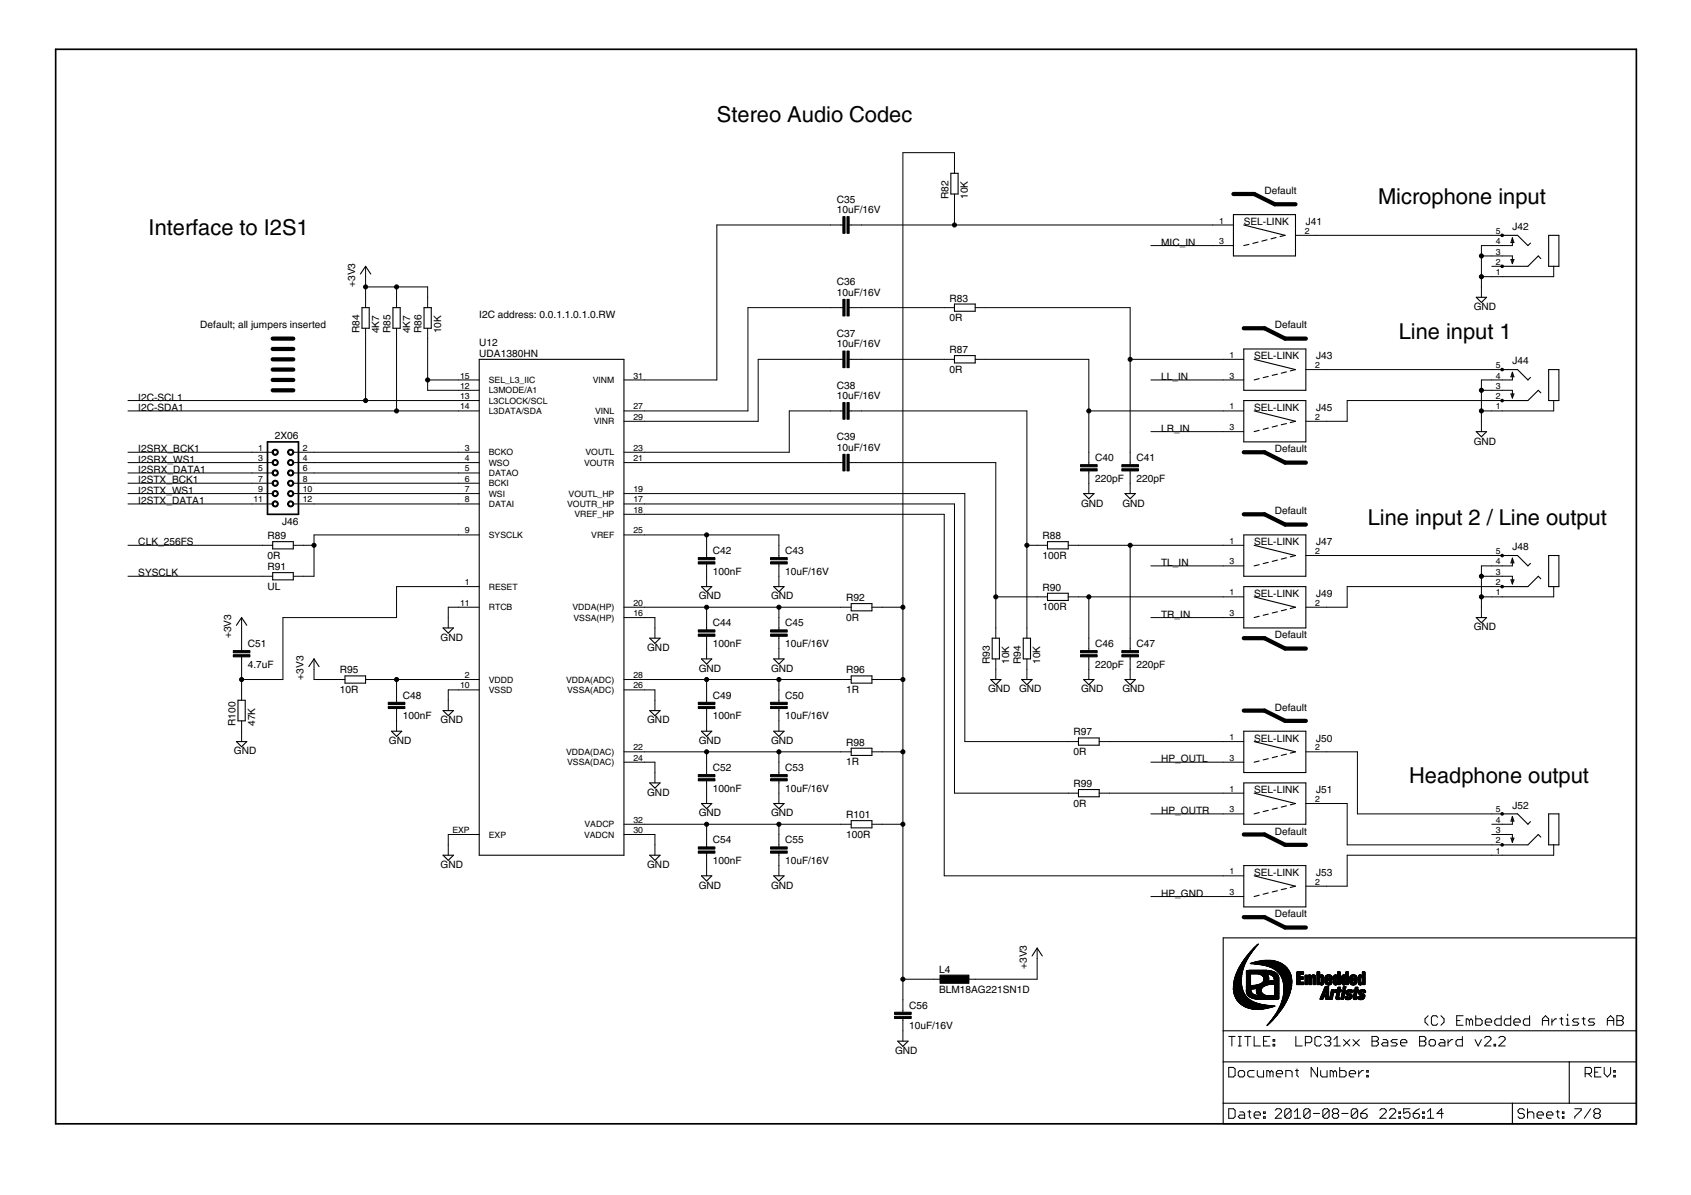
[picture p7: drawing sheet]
<svg xmlns="http://www.w3.org/2000/svg" width="297mm" height="210mm" viewBox="0 0 297 210" stroke-linecap="round" stroke-linejoin="round" font-family="sans-serif">
<defs><g id="words">
<g font-size="4.4">
<text x="125.9" y="21.4">Stereo Audio Codec</text>
<text x="242.1" y="35.9">Microphone input</text>
<text x="26.1" y="41.3">Interface to I2S1</text>
<text x="245.7" y="59.5">Line input 1</text>
<text x="240.3" y="92.1">Line input 2 / Line output</text>
<text x="247.5" y="137.5">Headphone output</text>
</g>
<g font-size="2.1">
<text x="147" y="35.6">C35</text>
<text x="166.6" y="35" transform="rotate(-90 166.6 35)">R82</text>
<text x="170" y="35" transform="rotate(-90 170 35)">10K</text>
<text x="222.1" y="34.1">Default</text>
<text x="147" y="37.4">10uF/16V</text>
<text x="218.5" y="39.5">SEL-LINK</text>
<text x="229.4" y="39.5">J41</text>
<text x="265.7" y="40.4">J42</text>
<text x="204" y="43.1">MIC_IN</text>
<text x="62.4" y="50.4" transform="rotate(-90 62.4 50.4)">+3V3</text>
<text x="147" y="51.9">10uF/16V</text>
<text x="147" y="50.1">C36</text>
<text x="166.8" y="53">R83</text>
<text x="35.2" y="57.7">Default; all jumpers inserted</text>
<text x="63.2" y="58.6" transform="rotate(-90 63.2 58.6)">R84</text>
<text x="66.6" y="58.6" transform="rotate(-90 66.6 58.6)">4K7</text>
<text x="68.6" y="58.6" transform="rotate(-90 68.6 58.6)">R85</text>
<text x="72" y="58.6" transform="rotate(-90 72 58.6)">4K7</text>
<text x="74" y="58.6" transform="rotate(-90 74 58.6)">R86</text>
<text x="77.5" y="58.6" transform="rotate(-90 77.5 58.6)">10K</text>
<text x="84.2" y="55.8">I2C address: 0.0.1.1.0.1.0.RW</text>
<text x="147" y="59.2">C37</text>
<text x="166.8" y="56.4">0R</text>
<text x="223.9" y="57.7">Default</text>
<text x="258.9" y="54.5">GND</text>
<text x="84.2" y="62.7">UDA1380HN</text>
<text x="84.2" y="60.8">U12</text>
<text x="147" y="61">10uF/16V</text>
<text x="166.8" y="65.5">0R</text>
<text x="166.8" y="62">R87</text>
<text x="220.3" y="63.1">SEL-LINK</text>
<text x="231.2" y="63.1">J43</text>
<text x="265.7" y="64">J44</text>
<text x="24.3" y="70.4">I2C-SCL1</text>
<text x="147" y="70.1">10uF/16V</text>
<text x="147" y="68.3">C38</text>
<text x="204" y="66.7">LL_IN</text>
<text x="24.3" y="72.2">I2C-SDA1</text>
<text x="48.3" y="77.1">2X06</text>
<text x="147" y="77.4">C39</text>
<text x="204" y="75.8">LR_IN</text>
<text x="220.3" y="72.2">SEL-LINK</text>
<text x="231.2" y="72.2">J45</text>
<text x="24.3" y="83.1">I2SRX_DATA1</text>
<text x="24.3" y="79.4">I2SRX_BCK1</text>
<text x="24.3" y="81.3">I2SRX_WS1</text>
<text x="147" y="79.2">10uF/16V</text>
<text x="192.4" y="81">C40</text>
<text x="199.6" y="81">C41</text>
<text x="223.9" y="79.4">Default</text>
<text x="258.9" y="78.1">GND</text>
<text x="24.3" y="88.5">I2STX_DATA1</text>
<text x="24.3" y="84.9">I2STX_BCK1</text>
<text x="24.3" y="86.7">I2STX_WS1</text>
<text x="189.9" y="89">GND</text>
<text x="192.4" y="84.6">220pF</text>
<text x="197.2" y="89">GND</text>
<text x="199.6" y="84.6">220pF</text>
<text x="24.3" y="95.8">CLK_256FS</text>
<text x="47" y="94.7">R89</text>
<text x="49.5" y="92.1">J46</text>
<text x="183.1" y="94.7">R88</text>
<text x="220.3" y="95.8">SEL-LINK</text>
<text x="223.9" y="90.3">Default</text>
<text x="231.2" y="95.8">J47</text>
<text x="24.3" y="101.2">SYSCLK</text>
<text x="47" y="98.1">0R</text>
<text x="47" y="100.1">R91</text>
<text x="125.2" y="100.9">100nF</text>
<text x="125.2" y="97.3">C42</text>
<text x="137.9" y="100.9">10uF/16V</text>
<text x="137.9" y="97.3">C43</text>
<text x="183.1" y="98.1">100R</text>
<text x="204" y="99.4">TL_IN</text>
<text x="265.7" y="96.7">J48</text>
<text x="47" y="103.6">UL</text>
<text x="122.8" y="105.3">GND</text>
<text x="135.5" y="105.3">GND</text>
<text x="148.6" y="105.6">R92</text>
<text x="183.1" y="107.2">100R</text>
<text x="183.1" y="103.8">R90</text>
<text x="220.3" y="104.8">SEL-LINK</text>
<text x="231.2" y="104.8">J49</text>
<text x="40.6" y="112.1" transform="rotate(-90 40.6 112.1)">+3V3</text>
<text x="43.5" y="113.6">C51</text>
<text x="77.4" y="112.6">GND</text>
<text x="125.2" y="113.6">100nF</text>
<text x="125.2" y="110">C44</text>
<text x="137.9" y="113.6">10uF/16V</text>
<text x="137.9" y="110">C45</text>
<text x="148.6" y="109">0R</text>
<text x="192.4" y="113.6">C46</text>
<text x="199.6" y="113.6">C47</text>
<text x="204" y="108.5">TR_IN</text>
<text x="223.9" y="112.1">Default</text>
<text x="258.9" y="110.7">GND</text>
<text x="43.5" y="117.3">4.7uF</text>
<text x="53.3" y="119.4" transform="rotate(-90 53.3 119.4)">+3V3</text>
<text x="59.7" y="118.3">R95</text>
<text x="113.7" y="114.4">GND</text>
<text x="122.8" y="118">GND</text>
<text x="135.5" y="118">GND</text>
<text x="148.6" y="118.3">R96</text>
<text x="173.9" y="116.6" transform="rotate(-90 173.9 116.6)">R93</text>
<text x="177.3" y="116.6" transform="rotate(-90 177.3 116.6)">10K</text>
<text x="179.3" y="116.6" transform="rotate(-90 179.3 116.6)">R94</text>
<text x="182.7" y="116.6" transform="rotate(-90 182.7 116.6)">10K</text>
<text x="192.4" y="117.3">220pF</text>
<text x="199.6" y="117.3">220pF</text>
<text x="59.7" y="121.7">10R</text>
<text x="70.8" y="122.7">C48</text>
<text x="125.2" y="122.7">C49</text>
<text x="137.9" y="122.7">C50</text>
<text x="148.6" y="121.7">1R</text>
<text x="173.6" y="121.6">GND</text>
<text x="179" y="121.6">GND</text>
<text x="189.9" y="121.6">GND</text>
<text x="197.2" y="121.6">GND</text>
<text x="223.9" y="124.8">Default</text>
<text x="41.4" y="127.5" transform="rotate(-90 41.4 127.5)">R100</text>
<text x="44.8" y="127.5" transform="rotate(-90 44.8 127.5)">47K</text>
<text x="68.3" y="130.7">GND</text>
<text x="70.8" y="126.4">100nF</text>
<text x="77.4" y="127.1">GND</text>
<text x="113.7" y="127.1">GND</text>
<text x="122.8" y="130.7">GND</text>
<text x="125.2" y="126.4">100nF</text>
<text x="135.5" y="130.7">GND</text>
<text x="137.9" y="126.4">10uF/16V</text>
<text x="148.6" y="131">R98</text>
<text x="188.5" y="129.2">R97</text>
<text x="220.3" y="130.3">SEL-LINK</text>
<text x="231.2" y="130.3">J50</text>
<text x="41.1" y="132.5">GND</text>
<text x="125.2" y="135.4">C52</text>
<text x="137.9" y="135.4">C53</text>
<text x="148.6" y="134.4">1R</text>
<text x="188.5" y="132.6">0R</text>
<text x="204" y="133.9">HP_OUTL</text>
<text x="113.7" y="139.8">GND</text>
<text x="122.8" y="143.4">GND</text>
<text x="125.2" y="139.1">100nF</text>
<text x="135.5" y="143.4">GND</text>
<text x="137.9" y="139.1">10uF/16V</text>
<text x="148.6" y="143.7">R101</text>
<text x="188.5" y="141.7">0R</text>
<text x="188.5" y="138.3">R99</text>
<text x="204" y="143">HP_OUTR</text>
<text x="220.3" y="139.3">SEL-LINK</text>
<text x="231.2" y="139.3">J51</text>
<text x="265.7" y="142.1">J52</text>
<text x="125.2" y="148.1">C54</text>
<text x="137.9" y="148.1">C55</text>
<text x="148.6" y="147.1">100R</text>
<text x="223.9" y="146.6">Default</text>
<text x="77.4" y="152.5">GND</text>
<text x="113.7" y="152.5">GND</text>
<text x="125.2" y="151.8">100nF</text>
<text x="137.9" y="151.8">10uF/16V</text>
<text x="220.3" y="153.8">SEL-LINK</text>
<text x="231.2" y="153.8">J53</text>
<text x="122.8" y="156.1">GND</text>
<text x="135.5" y="156.1">GND</text>
<text x="204" y="157.5">HP_GND</text>
<text x="223.9" y="161.1">Default</text>
<text x="164.9" y="170.9">L4</text>
<text x="180.4" y="170.2" transform="rotate(-90 180.4 170.2)">+3V3</text>
<text x="159.7" y="177.2">C56</text>
<text x="164.9" y="174.4">BLM18AG221SN1D</text>
<text x="157.2" y="185.2">GND</text>
<text x="159.7" y="180.8">10uF/16V</text>
</g>
<g font-size="1.8">
<text x="214.2" y="39.3">1</text>
<text x="229.2" y="41.1">2</text>
<text x="262.8" y="41.1">5</text>
<text x="214.2" y="42.9">3</text>
<text x="262.8" y="42.9">4</text>
<text x="262.8" y="44.7">3</text>
<text x="262.8" y="46.5">2</text>
<text x="262.8" y="48.3">1</text>
<text x="216" y="62.9">1</text>
<text x="231" y="64.7">2</text>
<text x="262.8" y="64.7">5</text>
<text x="80.8" y="66.5">15</text>
<text x="80.8" y="68.3">12</text>
<text x="80.8" y="70.1">13</text>
<text x="80.8" y="71.9">14</text>
<text x="85.9" y="67.3">SEL_L3_IIC</text>
<text x="85.9" y="69.1">L3MODE/A1</text>
<text x="85.9" y="70.9">L3CLOCK/SCL</text>
<text x="104.1" y="67.3">VINM</text>
<text x="111.3" y="66.5">31</text>
<text x="111.3" y="71.9">27</text>
<text x="216" y="66.5">3</text>
<text x="216" y="71.9">1</text>
<text x="262.8" y="66.5">4</text>
<text x="262.8" y="68.3">3</text>
<text x="262.8" y="70.1">2</text>
<text x="262.8" y="71.9">1</text>
<text x="85.9" y="72.7">L3DATA/SDA</text>
<text x="104.3" y="74.5">VINR</text>
<text x="104.5" y="72.7">VINL</text>
<text x="111.3" y="73.7">29</text>
<text x="216" y="75.6">3</text>
<text x="231" y="73.7">2</text>
<text x="45.4" y="79.2">1</text>
<text x="45.4" y="81">3</text>
<text x="45.4" y="82.8">5</text>
<text x="53.2" y="79.2">2</text>
<text x="53.2" y="81">4</text>
<text x="53.2" y="82.8">6</text>
<text x="81.7" y="79.2">3</text>
<text x="81.7" y="81">4</text>
<text x="81.7" y="82.8">5</text>
<text x="85.9" y="80">BCKO</text>
<text x="85.9" y="81.8">WSO</text>
<text x="85.9" y="83.6">DATAO</text>
<text x="102.6" y="81.8">VOUTR</text>
<text x="102.8" y="80">VOUTL</text>
<text x="111.3" y="79.2">23</text>
<text x="111.3" y="81">21</text>
<text x="44.5" y="88.3">11</text>
<text x="45.4" y="84.6">7</text>
<text x="45.4" y="86.4">9</text>
<text x="53.2" y="84.6">8</text>
<text x="53.2" y="86.4">10</text>
<text x="53.2" y="88.3">12</text>
<text x="81.7" y="84.6">6</text>
<text x="81.7" y="86.4">7</text>
<text x="81.7" y="88.3">8</text>
<text x="85.9" y="85.4">BCKI</text>
<text x="85.9" y="87.2">WSI</text>
<text x="85.9" y="89.1">DATAI</text>
<text x="99.6" y="89.1">VOUTR_HP</text>
<text x="99.9" y="87.2">VOUTL_HP</text>
<text x="111.3" y="86.4">19</text>
<text x="111.3" y="88.3">17</text>
<text x="81.7" y="93.7">9</text>
<text x="85.9" y="94.5">SYSCLK</text>
<text x="100.9" y="90.9">VREF_HP</text>
<text x="103.9" y="94.5">VREF</text>
<text x="111.3" y="90.1">18</text>
<text x="111.3" y="93.7">25</text>
<text x="216" y="95.5">1</text>
<text x="216" y="99.1">3</text>
<text x="231" y="97.3">2</text>
<text x="262.8" y="97.3">5</text>
<text x="262.8" y="99.1">4</text>
<text x="262.8" y="101">3</text>
<text x="80.8" y="106.4">11</text>
<text x="81.7" y="102.8">1</text>
<text x="85.9" y="107.2">RTCB</text>
<text x="85.9" y="103.6">RESET</text>
<text x="100.6" y="107.2">VDDA(HP)</text>
<text x="111.3" y="106.4">20</text>
<text x="216" y="104.6">1</text>
<text x="231" y="106.4">2</text>
<text x="262.8" y="102.8">2</text>
<text x="262.8" y="104.6">1</text>
<text x="100.7" y="109">VSSA(HP)</text>
<text x="111.3" y="108.2">16</text>
<text x="216" y="108.2">3</text>
<text x="81.7" y="119.1">2</text>
<text x="85.9" y="119.9">VDDD</text>
<text x="99.5" y="119.9">VDDA(ADC)</text>
<text x="111.3" y="119.1">28</text>
<text x="80.8" y="120.9">10</text>
<text x="85.9" y="121.7">VSSD</text>
<text x="99.6" y="121.7">VSSA(ADC)</text>
<text x="111.3" y="120.9">26</text>
<text x="111.3" y="131.8">22</text>
<text x="216" y="130">1</text>
<text x="231" y="131.8">2</text>
<text x="99.5" y="132.6">VDDA(DAC)</text>
<text x="99.6" y="134.4">VSSA(DAC)</text>
<text x="111.3" y="133.6">24</text>
<text x="216" y="133.6">3</text>
<text x="216" y="139.1">1</text>
<text x="216" y="142.7">3</text>
<text x="231" y="140.9">2</text>
<text x="262.8" y="142.7">5</text>
<text x="79.5" y="146.3">EXP</text>
<text x="85.9" y="147.1">EXP</text>
<text x="102.6" y="147.1">VADCN</text>
<text x="102.7" y="145.3">VADCP</text>
<text x="111.3" y="146.3">30</text>
<text x="111.3" y="144.5">32</text>
<text x="262.8" y="144.5">4</text>
<text x="262.8" y="146.3">3</text>
<text x="262.8" y="148.1">2</text>
<text x="262.8" y="150">1</text>
<text x="216" y="153.6">1</text>
<text x="231" y="155.4">2</text>
<text x="216" y="157.2">3</text>
</g>
</g></defs>
<g fill="#000" stroke="#000" stroke-width=".19">
<path d="M167 30.4v3.7zM168.3 30.4v3.7zM167 30.4h1.3zM167 34.1h1.3zM216.7 37.7v7.3zM218.5 39.5l7.2 1.8zM216.7 37.7h10.9zM63.6 54v3.7zM64.2 46.8l-.9 1.3zM64.9 54v3.7zM63.6 54h1.3zM63.6 57.7h1.3z"/>
<path d="M64.2 46.8l.9 1.3zM69 54v3.7zM70.3 54v3.7zM69 54h1.3zM69 57.7h1.3zM74.5 54v3.7zM75.8 54v3.7zM74.5 54h1.3zM74.5 57.7h1.3zM167.7 54.7h3.6zM167.7 53.4v1.3zM167.7 53.4h3.6z"/>
<path d="M171.3 53.4v1.3zM216.7 45h10.9zM218.5 43.1l.9-.2zM220.1 42.8l.9-.3zM221.7 42.4l.9-.3zM223.3 42l.9-.3zM224.9 41.6l.8-.3zM227.6 37.7v7.3zM259.3 52.2h1.8zM259.3 52.2l.9 .9zM261.1 52.2l-.9 .9zM263.9 41.3h2.7z"/>
<path d="M263.9 46.8h4.5zM266.6 41.3l1.8 1.8zM268.4 43.1l.4-.4zM268.4 46.8l1.8-1.8zM270.2 45l.5 .4zM272 46.8h.9zM272 41.3v5.5zM272 41.3h1.8zM272.9 46.8h.9zM273.8 41.3v5.5zM84.2 63.1h25.4zM109.6 63.1v87.1z"/>
<path d="M167.7 63.8h3.6zM167.7 62.5v1.3zM167.7 62.5h3.6zM171.3 62.5v1.3zM218.5 61.3v7.3zM218.5 68.6h10.9zM218.5 70.4v7.2zM218.5 77.6h10.9zM220.3 63.1l7.3 1.8zM220.3 66.7l.9-.2zM220.3 72.2l7.3 1.8zM220.3 75.8l.9-.2z"/>
<path d="M221.9 66.3l.9-.2zM221.9 75.4l.9-.2zM223.5 65.9l.9-.2zM223.5 75l.9-.2zM225.1 65.6l.9-.3zM225.1 74.6l.9-.2zM226.7 65.2l.9-.3zM226.7 74.2l.9-.2zM229.4 61.3v7.3zM218.5 61.3h10.9zM229.4 70.4v7.2zM218.5 70.4h10.9z"/>
<path d="M259.3 75.8h1.8zM259.3 75.8l.9 .9zM261.1 75.8l-.9 .9zM263.9 64.9h2.7zM263.9 70.4h4.5zM266.6 64.9l1.8 1.8zM268.4 66.7l.4-.4zM268.4 70.4l1.8-1.8zM270.2 68.6l.5 .4zM272 70.4h.9zM272 64.9v5.5zM272 64.9h1.8z"/>
<path d="M272.9 70.4h.9zM273.8 64.9v5.5zM47.9 96.4h3.6zM47.9 95.1v1.3zM47.9 95.1h3.6zM51.5 95.1v1.3zM184 96.4h3.6zM184 95.1v1.3zM184 95.1h3.6zM187.6 95.1v1.3zM190.4 86.7h1.8zM190.4 86.7l.9 .9z"/>
<path d="M192.2 86.7l-.9 .9zM197.6 86.7h1.8zM197.6 86.7l.9 .9zM199.4 86.7l-.9 .9zM218.5 94v7.2zM220.3 95.8l7.3 1.8zM220.3 99.4l.9-.2zM221.9 99l.9-.2zM223.5 98.6l.9-.2zM225.1 98.2l.9-.2zM226.7 97.8l.9-.2zM218.5 94h10.9z"/>
<path d="M263.9 97.6h2.7zM266.6 97.6l1.8 1.8zM268.4 99.4l.4-.4zM272 97.6h1.8zM42.4 108.5l-.9 1.3zM42.4 108.5l.9 1.3zM47.9 101.9h3.6zM47.9 100.6v1.3zM47.9 100.6h3.6zM51.5 100.6v1.3zM55.2 115.7l-.9 1.4zM55.2 115.7l.8 1.4z"/>
<path d="M60.6 120h3.6zM60.6 118.7v1.3zM60.6 118.7h3.6zM64.2 118.7v1.3zM77.8 110.3h1.9zM77.8 110.3l.9 .9zM79.7 110.3l-1 .9zM114.1 112.1h1.9zM114.1 112.1l.9 .9zM116 112.1l-1 .9zM123.2 103h1.8zM123.2 115.7h1.8z"/>
<path d="M123.2 103l.9 .9zM123.2 115.7l.9 .9zM125 103l-.9 .9zM125 115.7l-.9 .9zM135.9 103h1.8zM135.9 115.7h1.8zM135.9 103l.9 .9zM135.9 115.7l.9 .9zM137.7 103l-.9 .9zM137.7 115.7l-.9 .9zM149.5 120h3.7zM149.5 118.7v1.3z"/>
<path d="M149.5 107.3h3.7zM149.5 106v1.3zM149.5 118.7h3.7zM153.2 118.7v1.3zM149.5 106h3.7zM153.2 106v1.3zM174 119.4h1.8zM174.3 112.1v3.6zM175.6 112.1v3.6zM174.3 112.1h1.3zM174.3 115.7h1.3zM175.8 119.4l-.9 .9z"/>
<path d="M179.5 119.4h1.8zM179.7 112.1v3.6zM181 112.1v3.6zM179.7 112.1h1.3zM179.7 115.7h1.3zM181.3 119.4l-.9 .9zM184 105.5h3.6zM184 104.2v1.3zM184 104.2h3.6zM187.6 104.2v1.3zM190.4 119.4h1.8zM192.2 119.4l-.9 .9z"/>
<path d="M197.6 119.4h1.8zM199.4 119.4l-.9 .9zM218.5 101.2h10.9zM218.5 103v7.3zM218.5 110.3h10.9zM220.3 104.8l7.3 1.9zM220.3 108.5l.9-.3zM221.9 108.1l.9-.2zM223.5 107.7l.9-.2zM225.1 107.3l.9-.2zM226.7 106.9l.9-.2zM229.4 94v7.2z"/>
<path d="M229.4 103v7.3zM218.5 103h10.9zM259.3 108.5h1.8zM259.3 108.5l.9 .9zM261.1 108.5l-.9 .9zM263.9 103h4.5zM270.2 101.2l-1.8 1.8zM270.2 101.2l.5 .5zM272 103h.9zM272 97.6v5.4zM272.9 103h.9zM273.8 97.6v5.4z"/>
<path d="M41.5 130.3h1.8zM41.8 123v3.6zM41.5 130.3l.9 .9zM43.1 123v3.6zM41.8 123h1.3zM41.8 126.6h1.3zM43.3 130.3l-.9 .9zM68.8 128.4h1.8zM68.8 128.4l.9 .9zM70.6 128.4l-.9 .9zM77.8 124.8h1.9zM77.8 124.8l.9 .9z"/>
<path d="M78.7 125.7l1-.9zM114.1 124.8h1.9zM114.1 137.5h1.9zM114.1 124.8l.9 .9zM114.1 137.5l.9 .9zM115 125.7l1-.9zM116 137.5l-1 .9zM123.2 128.4h1.8zM123.2 128.4l.9 .9zM125 128.4l-.9 .9zM135.9 128.4h1.8zM135.9 128.4l.9 .9z"/>
<path d="M137.7 128.4l-.9 .9zM149.5 132.7h3.7zM149.5 131.4v1.3zM149.5 131.4h3.7zM153.2 131.4v1.3zM174 119.4l.9 .9zM179.5 119.4l.9 .9zM189.4 130.9h3.7zM189.4 129.6v1.3zM189.4 140h3.7zM189.4 138.7v1.3zM190.4 119.4l.9 .9z"/>
<path d="M189.4 129.6h3.7zM193.1 129.6v1.3zM189.4 138.7h3.7zM193.1 138.7v1.3zM197.6 119.4l.9 .9zM218.5 128.4v7.3zM218.5 135.7h10.9zM218.5 137.5v7.3zM220.3 130.3l7.3 1.8zM220.3 133.9l.9-.2zM220.3 139.3l7.3 1.8zM221.9 133.5l.9-.2z"/>
<path d="M223.5 133.1l.9-.2zM225.1 132.7l.9-.2zM226.7 132.3l.9-.2zM229.4 128.4v7.3zM218.5 128.4h10.9zM218.5 137.5h10.9zM77.8 150.2h1.9zM77.8 150.2l.9 .9zM79.7 150.2l-1 .9zM84.2 63.1v87.1zM84.2 150.2h25.4zM114.1 150.2h1.9z"/>
<path d="M114.1 150.2l.9 .9zM116 150.2l-1 .9zM123.2 141.1h1.8zM123.2 153.8h1.8zM123.2 141.1l.9 .9zM123.2 153.8l.9 .9zM125 141.1l-.9 .9zM125 153.8l-.9 .9zM135.9 141.1h1.8zM135.9 153.8h1.8zM135.9 141.1l.9 .9zM135.9 153.8l.9 .9z"/>
<path d="M137.7 141.1l-.9 .9zM137.7 153.8l-.9 .9zM149.5 145.4h3.7zM149.5 144.1v1.3zM149.5 144.1h3.7zM153.2 144.1v1.3zM218.5 144.8h10.9zM218.5 152v7.3zM218.5 159.3h10.9zM220.3 143l.9-.3zM220.3 153.8l7.3 1.9zM220.3 157.5l.9-.3z"/>
<path d="M221.9 142.6l.9-.3zM221.9 157.1l.9-.3zM223.5 142.2l.9-.3zM223.5 156.7l.9-.2zM225.1 141.8l.9-.3zM225.1 156.3l.9-.2zM226.7 141.4l.9-.3zM226.7 155.9l.9-.2zM229.4 137.5v7.3zM229.4 152v7.3zM218.5 152h10.9zM263.9 143h2.7z"/>
<path d="M263.9 148.4h4.5zM266.6 143l1.8 1.8zM268.8 144.3l-.4 .5zM270.2 146.6l-1.8 1.8zM270.2 146.6l.5 .4zM272 148.4h.9zM272 143v5.4zM272 143h1.8zM272.9 148.4h.9zM273.8 143v5.4zM182.2 166.5l-.9 1.4zM182.2 166.5l.9 1.4z"/>
<path d="M214.9 164.7h72.5zM287.4 164.7v16.4zM157.7 182.9h1.8zM157.7 182.9l.9 .9zM159.5 182.9l-.9 .9zM214.9 197.4h50.8zM214.9 193.8v3.6zM214.9 193.8h50.8zM214.9 186.5v7.3zM214.9 181.1v5.4zM214.9 181.1h72.5zM214.9 164.7v16.4z"/>
<path d="M265.7 193.8v3.6zM265.7 193.8h10zM265.7 197.4h21.7zM275.7 186.5v7.3zM214.9 186.5h60.8zM275.7 193.8h11.7zM275.7 186.5h11.7zM287.4 186.5v7.3zM287.4 193.8v3.6zM287.4 181.1v5.4z"/>
</g>
<g fill="#000" stroke="#000" stroke-width=".18">
<path d="M125.9 39.5h20zM145.9 39.5h1.8zM147.7 39.5h.4zM149.2 39.5h.3zM149.5 39.5h1.8zM151.3 39.5h16.4zM158.6 26.8h9.1zM167.7 28.6v1.8zM167.7 34.1v1.8zM167.7 26.8v1.8zM167.7 39.5h45.3zM167.7 35.9v3.6z"/>
<path d="M213 39.5h3.7zM64.2 52.2v1.8zM64.2 57.7v1.8zM64.2 46.8v1.8zM64.2 59.5v10.9zM64.2 50.4v1.8zM64.2 48.6v1.8zM69.7 52.2v1.8zM69.7 57.7v1.8zM69.7 59.5v12.7zM69.7 50.4v1.8zM64.2 50.4h5.5z"/>
<path d="M75.1 52.2v1.8zM75.1 57.7v1.8zM75.1 50.4v1.8zM69.7 50.4h5.4zM131.4 54h14.5zM145.9 54h1.8zM147.7 54h.4zM149.2 54h.3zM149.5 54h1.8zM165.9 54h1.8zM151.3 54h14.6zM171.3 54h1.8z"/>
<path d="M173.1 54h25.4zM198.5 54v9.1zM213 43.1h3.7zM202.2 43.1h10.8zM227.6 41.3h3.6zM231.2 41.3h30.8zM260.2 50.4v1.8zM260.2 45v3.6zM260.2 43.1v1.9zM260.2 48.6v1.8zM262 41.3h1.9zM262 43.1h1.9z"/>
<path d="M262 45h1.9zM262 46.8h1.9zM262 48.6h1.9zM260.2 45h1.8zM260.2 48.6h1.8zM260.2 43.1h1.8zM263.9 45h1.8zM263.9 43.1h1.8zM265.4 45.6h.5zM265.4 42.6h.5zM265.7 45v1.3zM265.4 45.6l.3 .7z"/>
<path d="M265.7 41.8v1.3zM265.7 41.8l-.3 .8zM265.9 45.6l-.2 .7zM265.7 41.8l.2 .8zM272.9 46.8v1.8zM263.9 48.6h9zM22.5 79.4h21.8zM22.5 70.4h41.7zM44.3 79.4h3.6zM51.5 79.4h3.7zM64.2 70.4h16.4zM22.5 72.2h47.2z"/>
<path d="M75.1 59.5v7.2zM75.1 66.7v1.9zM80.6 66.7h3.6zM80.6 68.6h3.6zM80.6 70.4h3.6zM80.6 72.2h3.6zM80.6 79.4h3.6zM69.7 72.2h10.9zM55.2 79.4h25.4zM75.1 66.7h5.5zM75.1 68.6h5.5zM109.6 74h3.6z"/>
<path d="M109.6 66.7h3.6zM109.6 72.2h3.6zM109.6 79.4h3.6zM113.2 66.7h12.7zM113.2 72.2h18.2zM113.2 74h20zM113.2 79.4h25.4zM125.9 39.5v27.2zM131.4 54v18.2zM133.2 63.1v10.9zM133.2 63.1h12.7zM138.6 72.2v7.2z"/>
<path d="M138.6 72.2h7.3zM145.9 63.1h1.8zM145.9 72.2h1.8zM147.7 63.1h.4zM147.7 72.2h.4zM149.2 63.1h.3zM149.2 72.2h.3zM149.5 63.1h1.8zM149.5 72.2h1.8zM165.9 63.1h1.8zM151.3 63.1h14.6zM171.3 63.1h1.8z"/>
<path d="M173.1 63.1h18.2zM151.3 72.2h29.1zM191.3 79.4v1.9zM191.3 63.1v9.1zM191.3 72.2v7.2zM198.5 79.4v1.9zM198.5 63.1v16.3zM214.9 63.1h3.6zM214.9 66.7h3.6zM214.9 72.2h3.6zM214.9 75.8h3.6zM202.2 66.7h12.7z"/>
<path d="M202.2 75.8h12.7zM191.3 72.2h23.6zM198.5 63.1h16.4zM229.4 64.9h3.6zM229.4 74h3.6zM233 64.9h29zM236.6 70.4v3.6zM233 74h3.6zM260.2 74v1.8zM260.2 66.7v1.9zM260.2 68.6v3.6zM260.2 72.2v1.8z"/>
<path d="M262 64.9h1.9zM262 66.7h1.9zM262 68.6h1.9zM262 70.4h1.9zM262 72.2h1.9zM260.2 66.7h1.8zM260.2 68.6h1.8zM260.2 72.2h1.8zM236.6 70.4h25.4zM263.9 68.6h1.8zM263.9 66.7h1.8zM265.4 69.2h.5z"/>
<path d="M265.4 66.2h.5zM265.7 68.6v1.3zM265.4 69.2l.3 .7zM265.7 65.4v1.3zM265.7 65.4l-.3 .8zM265.9 69.2l-.2 .7zM265.7 65.4l.2 .8zM272.9 70.4v1.8zM263.9 72.2h9zM22.5 84.9h21.8zM44.3 81.3h3.6zM44.3 83.1h3.6z"/>
<path d="M44.3 84.9h3.6zM44.3 86.7h3.6zM44.3 88.5h3.6zM22.5 83.1h21.8zM22.5 81.3h21.8zM22.5 88.5h21.8zM22.5 86.7h21.8zM46.1 95.8h1.8zM22.5 95.8h23.6zM51.5 95.8h1.8zM53.3 95.8h1.9zM51.5 81.3h3.7z"/>
<path d="M51.5 83.1h3.7zM51.5 84.9h3.7zM51.5 86.7h3.7zM51.5 88.5h3.7zM55.2 94v1.8zM55.2 94h25.4zM80.6 81.3h3.6zM80.6 83.1h3.6zM80.6 84.9h3.6zM80.6 86.7h3.6zM80.6 88.5h3.6zM80.6 94h3.6z"/>
<path d="M55.2 81.3h25.4zM55.2 83.1h25.4zM55.2 84.9h25.4zM55.2 86.7h25.4zM55.2 88.5h25.4zM109.6 81.3h3.6zM109.6 86.7h3.6zM109.6 88.5h3.6zM109.6 90.3h3.6zM109.6 94h3.6zM113.2 94h10.9zM113.2 86.7h56.3z"/>
<path d="M113.2 88.5h54.5zM113.2 90.3h52.7zM113.2 81.3h32.7zM124.1 95.8v1.8zM124.1 97.6v.4zM124.1 99v.4zM124.1 94v1.8zM124.1 94h12.7zM136.8 95.8v1.8zM136.8 97.6v.4zM136.8 99v.4zM136.8 94v1.8z"/>
<path d="M145.9 81.3h1.8zM147.7 81.3h.4zM149.2 81.3h.3zM149.5 81.3h1.8zM165.9 90.3v63.5zM167.7 88.5v50.8zM169.5 86.7v43.6zM151.3 81.3h23.6zM180.4 72.2v23.6zM182.2 95.8h1.8zM180.4 95.8h1.8zM187.6 95.8h1.8z"/>
<path d="M189.4 95.8h9.1zM191.3 83.1v1.8zM191.3 81.3v.3zM191.3 82.7v.4zM191.3 84.9v1.8zM198.5 83.1v1.8zM198.5 81.3v.3zM198.5 82.7v.4zM198.5 84.9v1.8zM198.5 95.8h16.4zM214.9 95.8h3.6zM214.9 99.4h3.6z"/>
<path d="M202.2 99.4h12.7zM229.4 97.6h3.6zM260.2 99.4v1.8zM262 97.6h1.9zM262 99.4h1.9zM260.2 99.4h1.8zM233 97.6h29zM263.9 99.4h1.8zM265.4 98.9h.5zM265.7 98v1.4zM265.7 98l-.3 .9zM265.7 98l.2 .9z"/>
<path d="M42.4 112.1v1.8zM42.4 115.7v1.9zM42.4 113.9v.4zM42.4 115.4v.3zM42.4 108.5v1.8zM42.4 110.3v1.8zM42.4 117.6v1.8zM42.4 119.4h7.3zM46.1 101.2h1.8zM22.5 101.2h23.6zM49.7 108.5v10.9zM51.5 101.2h1.8z"/>
<path d="M53.3 101.2h1.9zM55.2 115.7v1.9zM55.2 95.8v5.4zM55.2 117.6v1.8zM58.8 119.4h1.8zM55.2 119.4h3.6zM64.2 119.4h1.8zM66 119.4h3.7zM69.7 119.4h10.9zM69.7 103v5.5zM49.7 108.5h20zM78.7 108.5v1.8z"/>
<path d="M78.7 106.7v1.8zM80.6 106.7h3.6zM80.6 119.4h3.6zM80.6 103h3.6zM78.7 106.7h1.9zM69.7 103h10.9zM109.6 108.5h3.6zM109.6 106.7h3.6zM109.6 119.4h3.6zM113.2 108.5h1.8zM115 110.3v1.8zM115 108.5v1.8z"/>
<path d="M124.1 108.5v1.8zM124.1 112.1v1.8zM124.1 110.3v.4zM124.1 111.7v.4zM124.1 99.4v1.8zM124.1 101.2v1.8zM124.1 113.9v1.8zM113.2 119.4h10.9zM113.2 106.7h10.9zM124.1 106.7v1.8zM136.8 101.2v1.8zM136.8 113.9v1.8z"/>
<path d="M136.8 99.4v1.8zM136.8 108.5v1.8zM136.8 112.1v1.8zM136.8 110.3v.4zM136.8 111.7v.4zM124.1 119.4h12.7zM124.1 106.7h12.7zM136.8 106.7v1.8zM147.7 119.4h1.8zM147.7 106.7h1.8zM136.8 119.4h10.9zM136.8 106.7h10.9z"/>
<path d="M153.2 119.4h1.8zM153.2 106.7h1.8zM155 106.7h3.6zM155 119.4h3.6zM158.6 106.7v12.7zM158.6 26.8v79.9zM174.9 110.3v1.8zM174.9 115.7v1.9zM174.9 117.6v1.8zM174.9 81.3v23.5zM174.9 104.8v5.5zM180.4 110.3v1.8z"/>
<path d="M180.4 115.7v1.9zM180.4 117.6v1.8zM180.4 95.8v14.5zM182.2 104.8h1.8zM174.9 104.8h7.3zM187.6 104.8h1.8zM189.4 104.8h1.9zM191.3 112.1v1.8zM191.3 115.7v1.9zM191.3 113.9v.4zM191.3 115.4v.3zM191.3 117.6v1.8z"/>
<path d="M191.3 104.8h23.6zM191.3 104.8v7.3zM198.5 112.1v1.8zM198.5 115.7v1.9zM198.5 113.9v.4zM198.5 115.4v.3zM198.5 117.6v1.8zM198.5 95.8v16.3zM214.9 104.8h3.6zM214.9 108.5h3.6zM202.2 108.5h12.7zM229.4 106.7h3.6z"/>
<path d="M236.6 103v3.7zM233 106.7h3.6zM260.2 106.7v1.8zM260.2 101.2v3.6zM260.2 104.8v1.9zM262 101.2h1.9zM262 103h1.9zM262 104.8h1.9zM260.2 101.2h1.8zM260.2 104.8h1.8zM236.6 103h25.4zM263.9 101.2h1.8z"/>
<path d="M265.4 101.9h.5zM265.7 101.2v1.4zM265.4 101.9l.3 .7zM265.9 101.9l-.2 .7zM272.9 103v1.8zM263.9 104.8h9zM42.4 121.2v1.8zM42.4 126.6v1.8zM42.4 128.4v1.9zM42.4 119.4v1.8zM69.7 121.2v1.8zM69.7 124.8v1.8z"/>
<path d="M69.7 123v.4zM69.7 124.4v.4zM69.7 126.6v1.8zM69.7 119.4v1.8zM78.7 123v1.8zM78.7 121.2v1.8zM80.6 121.2h3.6zM78.7 121.2h1.9zM109.6 132.1h3.6zM109.6 133.9h3.6zM109.6 121.2h3.6zM113.2 121.2h1.8z"/>
<path d="M113.2 133.9h1.8zM115 123v1.8zM115 135.7v1.8zM115 121.2v1.8zM115 133.9v1.8zM124.1 133.9v1.8zM124.1 137.5v1.8zM124.1 135.7v.4zM124.1 137.2v.3zM124.1 121.2v1.8zM124.1 124.8v1.8zM124.1 123v.4z"/>
<path d="M124.1 124.4v.4zM124.1 126.6v1.8zM124.1 139.3v1.8zM113.2 132.1h10.9zM124.1 132.1v1.8zM124.1 119.4v1.8zM136.8 126.6v1.8zM136.8 139.3v1.8zM136.8 121.2v1.8zM136.8 124.8v1.8zM136.8 123v.4zM136.8 124.4v.4z"/>
<path d="M136.8 133.9v1.8zM136.8 137.5v1.8zM136.8 135.7v.4zM136.8 137.2v.3zM124.1 132.1h12.7zM136.8 132.1v1.8zM136.8 119.4v1.8zM147.7 132.1h1.8zM136.8 132.1h10.9zM153.2 132.1h1.8zM155 132.1h3.6zM158.6 119.4v12.7z"/>
<path d="M187.6 130.3h1.8zM187.6 139.3h1.8zM169.5 130.3h18.1zM167.7 139.3h19.9zM193.1 130.3h1.8zM193.1 139.3h1.8zM194.9 130.3h20zM194.9 139.3h20zM214.9 130.3h3.6zM214.9 133.9h3.6zM214.9 139.3h3.6zM202.2 133.9h12.7z"/>
<path d="M229.4 132.1h3.6zM233 132.1h5.4zM78.7 148.4v1.8zM78.7 146.6v1.8zM80.6 146.6h3.6zM78.7 146.6h1.9zM109.6 146.6h3.6zM109.6 144.8h3.6zM113.2 146.6h1.8zM115 148.4v1.8zM115 146.6v1.8zM124.1 146.6v1.8z"/>
<path d="M124.1 150.2v1.8zM124.1 148.4v.4zM124.1 149.9v.3zM124.1 152v1.8zM113.2 144.8h10.9zM124.1 144.8v1.8zM136.8 152v1.8zM136.8 146.6v1.8zM136.8 150.2v1.8zM136.8 148.4v.4zM136.8 149.9v.3zM124.1 144.8h12.7z"/>
<path d="M136.8 144.8v1.8zM147.7 144.8h1.8zM136.8 144.8h10.9zM153.2 144.8h1.8zM155 144.8h3.6zM158.6 132.1v12.7zM165.9 153.8h49zM214.9 143h3.6zM214.9 153.8h3.6zM214.9 157.5h3.6zM202.2 143h12.7zM202.2 157.5h12.7z"/>
<path d="M229.4 141.1h3.6zM229.4 155.7h3.6zM233 141.1h3.6zM236.6 141.1v7.3zM236.6 150.2v5.5zM233 155.7h3.6zM238.4 132.1v10.9zM262 143h1.9zM262 144.8h1.9zM262 146.6h1.9zM262 148.4h1.9zM262 150.2h1.9z"/>
<path d="M238.4 143h23.6zM236.6 148.4h25.4zM236.6 150.2h25.4zM263.9 146.6h1.8zM263.9 144.8h1.8zM265.4 147.2h.5zM265.4 144.2h.5zM265.7 146.6v1.4zM265.4 147.2l.3 .8zM265.7 143.4v1.4zM265.7 143.4l-.3 .8zM265.9 147.2l-.2 .8z"/>
<path d="M265.7 143.4l.2 .8zM272.9 148.4v1.8zM263.9 150.2h9zM158.6 175.6v1.8zM158.6 177.4v.4zM158.6 178.9v.4zM158.6 144.8v27.2zM158.6 172v3.6zM164 172h1.9zM158.6 172h5.4zM169.5 172h1.8zM171.3 172h10.9z"/>
<path d="M182.2 166.5v1.9zM182.2 168.4v3.6zM250.3 179v.5zM250.3 179l.6-.6zM251.4 178.7v1.1zM251.4 179.8l.3 .3zM251.4 178.7l.3-.3zM251.7 178.4h.6zM252.3 178.4l.2 .3zM253.7 179v.5zM253.1 178.4l.6 .6zM255.9 178.4v1.7z"/>
<path d="M255.9 179.3h.6zM255.9 178.4h1.1zM257.6 179h.2zM257.8 179l.3 .3zM258.1 179.3v.8zM258.1 179.3l.3-.3zM258.4 179l.3 .3zM258.7 179.3v.8zM259.2 178.4v1.7zM259.2 179h.9zM260.3 179.3v.5zM260.1 179l.2 .3z"/>
<path d="M260.9 179.3v.5zM261.2 179l-.3 .3zM261.2 179h.5zM261.7 179l.3 .3zM262 179.3v.2zM260.9 179.5h1.1zM262.6 179.3v.5zM262.8 179l-.2 .3zM262.8 179h.9zM263.7 178.4v1.7zM264.2 179.3v.5zM264.5 179l-.3 .3z"/>
<path d="M264.5 179h.9zM265.4 178.4v1.7zM265.9 179.3v.5zM266.2 179l-.3 .3zM266.2 179h.5zM266.7 179l.3 .3zM267 179.3v.2zM265.9 179.5h1.1zM267.6 179.3v.5zM267.9 179l-.3 .3zM267.9 179h.8zM268.7 178.4v1.7z"/>
<path d="M270.9 179l.6-.6zM270.9 179.3h1.1zM271.5 178.4l.5 .6zM272 179v1.1zM273.2 179l-.6 .5zM273.2 179h.2zM274 179h.6zM274.3 178.7v1.1zM274.3 179.8l.3 .3zM275.1 179h.3zM275.4 179v1.1zM275.4 178.1v.3z"/>
<path d="M276.5 179l-.3 .3zM276.2 179.3l.3 .2zM276.5 179h.8zM276.5 179.5h.6zM277.1 179.5l.2 .3zM277.9 179h.5zM278.2 178.7v1.1zM278.2 179.8l.2 .3zM279.3 179l-.3 .3zM279 179.3l.3 .2zM279.3 179h.8zM279.3 179.5h.5z"/>
<path d="M279.8 179.5l.3 .3zM282.3 179l.6-.6zM282.3 179.3h1.2zM282.9 178.4l.6 .6zM283.5 179v1.1zM284 178.4h.9zM284 179.3h.9zM284.9 178.4l.2 .3zM284.9 179.3l.2 .2zM285.1 178.7v.3zM285.1 179l-.2 .3zM285.1 179.5v.3z"/>
<path d="M285.1 179.8l-.2 .3zM158.6 179.3v1.8zM158.6 181.1v1.8zM215.8 194.8v1.6zM215.8 196.4h.9zM215.8 182.1h1.2zM215.8 187.5v1.7zM215.8 189.2h.9zM216.4 182.1v1.6zM216.7 196.4l.3-.2zM215.8 194.8h.9zM216.7 189.2l.3-.3z"/>
<path d="M215.8 187.5h.9zM217 195v1.2zM216.7 194.8l.3 .2zM217 187.8v1.1zM216.7 187.5l.3 .3zM217.8 195.9l-.3 .3zM217.5 183.7h.6zM217.5 182.1h.6zM217.5 188.3v.6zM217.5 188.9l.3 .3zM217.8 195.3h.5zM217.5 196.2l.3 .2z"/>
<path d="M217.8 195.9h.8zM217.8 182.1v1.6zM217.8 189.2h.5zM217.8 188l-.3 .3zM218.3 195.3l.3 .3zM218.3 189.2l.3-.3zM217.8 188h.5zM218.6 195.6v.8zM217.8 196.4h.8zM218.6 182.1h1.1zM218.6 188.3v.6zM218.3 188l.3 .3z"/>
<path d="M219.2 195.3h.5zM219.2 182.1v1.6zM219.2 188.3v.6zM219.2 188.9l.3 .3zM219.5 195v1.2zM219.5 196.2l.2 .2zM219.5 188l-.3 .3zM219.5 189.2h.8zM220.3 195.6v.6zM220.3 195.6l.3-.3zM220.3 182.1v1.6zM220.3 183.7h1.1z"/>
<path d="M219.5 188h.8zM220.3 196.2l.3 .2zM220.6 195.3h.5zM220.9 188v.9zM220.9 188.9l.2 .3zM220.6 196.4h.5zM221.1 195.3l.3 .3zM221.1 189.2h.9zM221.4 195.6v.3zM220.3 195.9h1.1zM222 195.3h.2zM222 195.3v.3z"/>
<path d="M222 196.2h.2zM222 196.2v.2zM222 182.1v1.6zM222 183.7h1.1zM222 182.9h.5zM222 188v1.2zM222.2 195.3v.3zM222 195.6h.2zM222.2 196.2v.2zM222 196.4h.2zM222.5 188v1.2zM222.5 188h.3z"/>
<path d="M222.8 188l.3 .3zM222 182.1h1.1zM223.1 188.3v.9zM223.1 188.3l.3-.3zM223.4 188l.2 .3zM223.6 182.6h.3zM223.6 182.6v.3zM223.6 183.4h.3zM223.6 183.4v.3zM223.6 188.3v.9zM223.9 182.6v.3zM223.6 182.9h.3z"/>
<path d="M223.9 183.4v.3zM223.6 183.7h.3zM225.1 195.3l-1.1 1.1zM224.2 188.3v.6zM224.2 188.3l.3-.3zM224.3 194.8l-.3 .2zM224.2 188.9l.3 .3zM224.5 188h.5zM224.3 194.8h.5zM224.5 189.2h.5zM225 188l.3 .3zM224 196.4h1.1z"/>
<path d="M225.1 195v.3zM224.8 194.8l.3 .2zM225.3 188.3v.3zM224.2 188.6h1.1zM225.7 195v1.2zM225.7 195l.3-.2zM226.8 195l-1.1 1.2zM225.9 188v1.2zM225.9 188h.8zM226 194.8h.5zM225.7 196.2l.3 .2zM226.5 194.8l.3 .2z"/>
<path d="M226 196.4h.5zM226.7 188l.3 .3zM226.8 195v1.2zM226.8 196.2l-.3 .2zM227 188.3v.9zM227.4 195.3l.5-.5zM227.4 196.4h1.1zM227.5 188h.6zM227.6 182.1v1.6zM227.6 183.7h1.1zM227.8 187.8v1.1zM227.8 188.9l.3 .3z"/>
<path d="M227.9 194.8v1.6zM229 195v1.2zM229 195l.3-.2zM230.1 195l-1.1 1.2zM229.3 194.8h.5zM229 196.2l.3 .2zM229.3 182.1v1.6zM229.3 182.1h.8zM229.8 194.8l.3 .2zM229.3 196.4h.5zM230.1 195v1.2zM230.1 196.2l-.3 .2z"/>
<path d="M230.1 182.1l.3 .2zM229.3 183.2h.8zM230.3 187.5v1.7zM230.3 187.5l1.1 1.7zM230.4 182.3v.6zM230.1 183.2l.3-.3zM230.7 195.6h1.1zM231 182.3v1.1zM231 183.4l.2 .3zM231.2 182.1l-.2 .2zM231.2 183.7h.6zM231.4 187.5v1.7z"/>
<path d="M231.2 182.1h.6zM232.1 183.4l-.3 .3zM232 188v.9zM232 188.9l.3 .3zM231.8 182.1l.3 .2zM232.3 189.2h.8zM232.4 195v1.2zM232.4 195l.2-.2zM233.5 195l-1.1 1.2zM232.6 194.8h.6zM232.4 196.2l.2 .2zM232.6 182.3l.3-.2z"/>
<path d="M232.9 182.1h.6zM232.6 183.4l.3 .3zM233.1 188v1.2zM233.2 194.8l.3 .2zM232.6 196.4h.6zM233.5 195v1.2zM233.5 196.2l-.3 .2zM233.5 182.1l.3 .2zM233.2 182.9h.3zM233.5 182.9l.3 .3zM232.9 183.7h.6zM233.7 188v1.2z"/>
<path d="M233.7 188h.2zM233.8 182.3v.3zM233.8 182.6l-.3 .3zM233.8 183.2v.2zM233.8 183.4l-.3 .3zM233.9 188l.3 .3zM234 195l.3-.2zM234 195.9v.3zM234 195.9l.3-.3zM234 195v.3zM234.2 188.3v.9zM234.2 188.3l.3-.3z"/>
<path d="M234.3 194.8h.6zM234 196.2l.3 .2zM234 195.3l.3 .3zM234.3 195.6h.6zM234.3 182.6l.6-.5zM234.3 183.7h1.1zM234.5 188l.3 .3zM234.8 188.3v.9zM234.9 194.8l.2 .2zM234.9 195.6l.2 .3zM234.3 196.4h.6zM234.9 182.1v1.6z"/>
<path d="M235.1 195v.3zM235.1 195.3l-.2 .3zM235.1 195.9v.3zM235.1 196.2l-.2 .2zM235.3 187.5v1.7zM235.3 189.2h.9zM235.7 195.6h1.1zM236 182.6l1.1 1.1zM236 183.7l1.1-1.1zM236.2 189.2l.3-.3zM235.3 188h.9zM236.5 188.3v.6z"/>
<path d="M236.2 188l.3 .3zM237 188.3v.6zM237.3 188l-.3 .3zM237 188.9l.3 .3zM237.3 188h.5zM237.4 195v1.2zM237.4 195l.3-.2zM237.4 196.2l1.1-1.2zM237.7 194.8h.5zM237.4 196.2l.3 .2zM237.7 182.6l1.1 1.1zM237.7 183.7l1.1-1.1z"/>
<path d="M237.3 189.2h.5zM237.8 188l.3 .3zM238.1 188.3v.3zM237 188.6h1.1zM238.2 194.8l.3 .2zM237.7 196.4h.5zM238.5 195v1.2zM238.5 196.2l-.3 .2zM238.7 188v1.2zM238.7 188.6l.5-.6zM239 195.6v.6zM239 196.2l.3 .2z"/>
<path d="M239.2 188h.3zM239.3 196.4h.6zM239 195.6l.6-.6zM240.2 196.2l-.3 .2zM239 195.6h.9zM240.1 188h.2zM240.1 188v.3zM240.1 188.9h.2zM240.1 188.9v.3zM239.6 195l.6-.2zM240.2 195.9v.3zM239.9 195.6l.3 .3z"/>
<path d="M240.3 188v.3zM240.1 188.3h.2zM240.3 188.9v.3zM240.1 189.2h.2zM241 182.1v1.6zM241 182.1h.8zM241 182.9h.8zM241.8 182.1l.3 .2zM241.8 182.9l.3 .3zM241 183.7h.8zM242.1 182.3v.3zM241.8 182.9l.3-.3z"/>
<path d="M242.1 183.2v.2zM242.1 183.4l-.3 .3zM242.4 196.4l1.1-1.1zM242.7 194.8l-.3 .2zM242.7 183.4l.3-.2zM243 182.6h.5zM242.7 183.4l.3 .3zM243 183.2h.8zM242.7 194.8h.5zM242.4 196.4h1.1zM243.5 195v.3zM243.2 194.8l.3 .2z"/>
<path d="M243.5 182.6l.3 .3zM243.8 182.9v.8zM243 183.7h.8zM244.1 196.4l1.1-1.1zM244.1 195l.2-.2zM244.3 183.7h.9zM244.3 182.9l.3-.3zM244.3 182.9l.3 .3zM244.6 182.6h.8zM244.3 194.8h.6zM244.1 196.4h1.1zM245.2 195v.3z"/>
<path d="M244.9 194.8l.3 .2zM245.4 183.4l-.2 .3zM244.6 183.2h.6zM245.2 183.2l.2 .2zM245.7 195.3h.3zM245.7 195.3v.3zM245.7 196.2h.3zM245.7 196.2v.2zM246 195.3v.3zM245.7 195.6h.3zM246 196.2v.2zM245.7 196.4h.3z"/>
<path d="M246 182.9v.5zM246 182.9l.3-.3zM246 183.4l.3 .3zM246.3 182.6h.5zM246.6 194.8v.8zM246.6 195.6l.5-.3zM246.6 196.2l.2 .2zM246.3 183.7h.5zM246.8 182.6l.3 .3zM247.1 195.3h.3zM247.1 182.9v.3zM246 183.2h1.1z"/>
<path d="M247.4 195.3l.3 .3zM246.8 196.4h.6zM246.6 194.8h1.1zM247.7 195.6v.6zM247.7 196.2l-.3 .2zM248.2 195.6v.6zM248.2 196.2l.3 .2zM248.5 196.4h.6zM248.8 195l-.6 .6zM249.1 196.4l.2-.2zM248.2 195.6h.9zM248.8 195l.5-.2z"/>
<path d="M249.3 195.9v.3zM249.1 195.6l.2 .3zM249.4 182.1v1.6zM249.4 182.1h.8zM249.4 182.9h.8zM249.9 195.3h.3zM249.9 195.3v.3zM249.9 196.2h.3zM249.9 196.2v.2zM250.2 195.3v.3zM249.9 195.6h.3zM250.2 196.2v.2z"/>
<path d="M249.9 196.4h.3zM250.2 182.1l.3 .2zM250.2 182.9l.3 .3zM249.4 183.7h.8zM250.5 182.3v.3zM250.5 182.6l-.3 .3zM250.5 183.2v.2zM250.5 183.4l-.3 .3zM250.7 195.3l.6-.5zM250.7 196.4h1.2zM250.3 179.5l.6 .6zM251 182.9v.5z"/>
<path d="M251 183.4l.3 .3zM251.3 194.8v1.6zM251.3 183.7h.6zM251.3 182.6l-.3 .3zM251.7 180.1h.6zM252.1 183.4l-.2 .3zM251.3 182.6h.6zM252.1 182.9v.5zM251.9 182.6l.2 .3zM252.5 179.8l-.2 .3zM252.4 195.6h1.1zM252.7 183.4l.3-.2z"/>
<path d="M253 182.6h.5zM252.7 183.4l.3 .3zM253 183.2h.8zM253.1 180.1l.6-.6zM253.2 194.8v1.6zM253.2 194.8l-.8 .8zM253.5 182.6l.3 .3zM253.8 182.9v.8zM253 183.7h.8zM254.4 182.6v1.1zM254.4 183.2l.5-.6zM254.9 182.6h.3z"/>
<path d="M255.8 182.9v.5zM255.8 182.9l.2-.3zM255.9 180.1h1.1zM255.8 183.4l.2 .3zM256 182.6h.9zM256.9 182.1v1.6zM256 183.7h.9zM257.6 179v1.1zM259.1 182.6l.6 1.1zM259.2 180.1h.9zM260.2 182.6l-.5 1.1zM260.1 180.1l.2-.3z"/>
<path d="M260.8 183.7l1.1-1.1zM260.8 182.3l.2-.2zM260.9 179.8l.3 .3zM261 182.1h.6zM261.2 180.1h.5zM260.8 183.7h1.1zM261.9 182.3v.3zM261.6 182.1l.3 .2zM262.4 183.4v.3zM262.4 183.4h.3zM262.7 183.4v.3zM262.4 183.7h.3z"/>
<path d="M262.6 179.8l.2 .3zM263.3 183.7l1.1-1.1zM263.3 182.3l.3-.2zM262.8 180.1h.9zM263.6 182.1h.5zM263.3 183.7h1.1zM264.4 182.3v.3zM264.1 182.1l.3 .2zM264.2 179.8l.3 .3zM264.5 180.1h.9zM265.9 179.8l.3 .3zM266.7 195v.3z"/>
<path d="M266.7 195.3l.2 .3zM266.2 180.1h.5zM266.9 194.8l-.2 .2zM266.9 195.6h.6zM266.7 196.2l.2 .2zM266.9 194.8h.6zM267.5 195.6l.3 .3zM266.9 196.4h.6zM267.5 194.8l.3 .2zM267.8 195.9v.3zM267.8 196.2l-.3 .2zM267.6 179.8l.3 .3z"/>
<path d="M268.3 194.8v1.6zM268.3 195.6l.3-.3zM268.6 195.3h.6zM267.9 180.1h.8zM269.2 195.3l.2 .3zM269.4 195.6v.8zM270 195.6v.6zM270 195.6l.3-.3zM270 196.2l.3 .2zM270.3 195.3h.5zM270.3 196.4h.5zM270.8 195.3l.3 .3z"/>
<path d="M270.9 179v1.1zM271.1 195.6v.3zM270 195.9h1.1zM271.7 195.6v.6zM271.7 195.6l.2-.3zM271.7 196.2l.2 .2zM271.9 195.3h.6zM271.9 196.4h.6zM272.5 195.3l.3 .3zM272.6 179v1.1zM272.8 195.6v.3zM271.7 195.9h1.1z"/>
<path d="M273.3 195.3h.6zM273.6 195v1.2zM273.6 196.2l.3 .2zM274.4 195.3h.3zM274.4 195.3v.3zM274.4 196.2h.3zM274.4 196.2v.2zM274.7 195.3v.3zM274.4 195.6h.3zM274.7 196.2v.2zM274.4 196.4h.3zM275.1 180.1h.6z"/>
<path d="M276.2 180.1h.9zM276.6 194.8h1.1zM276.6 196.2v.2zM277.1 180.1l.2-.3zM277.7 194.8v.2zM276.6 196.2l1.1-1.2zM279.4 194.8l-1.1 1.6zM278.4 187.5v1.7zM278.4 187.5h.9zM279 188.6l.6 .6zM279 180.1h.8zM279.3 187.5l.3 .3z"/>
<path d="M278.4 188.6h.9zM279.6 187.8v.5zM279.6 188.3l-.3 .3zM279.8 180.1l.3-.3zM280.2 194.8l-.2 .2zM280 195.9v.3zM280 195.9l.2-.3zM280 195v.3zM280.1 187.5v1.7zM280.1 189.2h1.1zM280.1 188.3h.6zM280.2 194.8h.6z"/>
<path d="M280 196.2l.2 .2zM280 195.3l.2 .3zM280.2 195.6h.6zM280.8 194.8l.3 .2zM280.8 195.6l.3 .3zM280.2 196.4h.6zM281.1 195v.3zM281.1 195.3l-.3 .3zM281.1 195.9v.3zM281.1 196.2l-.3 .2zM280.1 187.5h1.1zM281.8 187.5v1.1z"/>
<path d="M281.8 188.6l.5 .6zM282.3 189.2l.6-.6zM282.3 179v1.1zM282.9 187.5v1.1zM283.5 188h.2zM283.5 188v.3zM283.5 188.9h.2zM283.5 188.9v.3zM283.7 188v.3zM283.5 188.3h.2zM283.7 188.9v.3zM283.5 189.2h.2z"/>
<path d="M284 178.4v1.7zM284 180.1h.9z"/>
<path d="M48 79a.54 .54 0 0 1 .8 .2 .54 .54 0 0 1-.3 .8 .54 .54 0 0 1-.7-.6h.2a.37 .37 0 0 1 .5-.3 .37 .37 0 0 1 .1 .6 .37 .37 0 0 1-.6-.1v-.2h-.2z" fill-rule="evenodd"/>
<path d="M50.7 79a.55 .55 0 0 1 .8 .2 .55 .55 0 0 1-.3 .8 .55 .55 0 0 1-.7-.6h.2a.36 .36 0 0 1 .5-.3 .36 .36 0 0 1 .1 .5 .36 .36 0 0 1-.6 0v-.2h-.2z" fill-rule="evenodd"/>
<path d="M263.7 70.2h.3v.3h-.3z" fill-rule="evenodd"/>
<path d="M48 84.5a.55 .55 0 0 1 .8 .1 .55 .55 0 0 1-.3 .8 .55 .55 0 0 1-.7-.5h.2a.37 .37 0 0 1 .5-.3 .37 .37 0 0 1 .1 .6 .37 .37 0 0 1-.6-.2v-.1h-.2z" fill-rule="evenodd"/>
<path d="M48 86.3a.54 .54 0 0 1 .8 .2 .54 .54 0 0 1-.3 .7 .54 .54 0 0 1-.7-.5h.2a.37 .37 0 0 1 .5-.3 .37 .37 0 0 1 .1 .6 .37 .37 0 0 1-.6-.2v-.1h-.2z" fill-rule="evenodd"/>
<path d="M48 88.1a.54 .54 0 0 1 .8 .2 .54 .54 0 0 1-.3 .8 .54 .54 0 0 1-.7-.6h.2a.37 .37 0 0 1 .5-.3 .37 .37 0 0 1 .1 .6 .37 .37 0 0 1-.6-.1v-.2h-.2z" fill-rule="evenodd"/>
<path d="M48 82.7a.55 .55 0 0 1 .8 .1 .55 .55 0 0 1-.3 .8 .55 .55 0 0 1-.7-.5h.2a.37 .37 0 0 1 .5-.3 .37 .37 0 0 1 .1 .6 .37 .37 0 0 1-.6-.2v-.1h-.2z" fill-rule="evenodd"/>
<path d="M48 80.9a.54 .54 0 0 1 .8 .1 .54 .54 0 0 1-.3 .8 .54 .54 0 0 1-.7-.5h.2a.37 .37 0 0 1 .5-.3 .37 .37 0 0 1 .1 .6 .37 .37 0 0 1-.6-.2v-.1h-.2z" fill-rule="evenodd"/>
<path d="M50.7 84.5a.55 .55 0 0 1 .9 .1 .55 .55 0 0 1-.4 .8 .55 .55 0 0 1-.7-.5h.2a.36 .36 0 0 1 .5-.4 .36 .36 0 0 1 .1 .6 .36 .36 0 0 1-.6-.1v-.1h-.2z" fill-rule="evenodd"/>
<path d="M50.7 86.3a.55 .55 0 0 1 .8 .1 .55 .55 0 0 1-.3 .8 .55 .55 0 0 1-.7-.5h.2a.36 .36 0 0 1 .5-.4 .36 .36 0 0 1 .1 .6 .36 .36 0 0 1-.6-.1v-.1h-.2z" fill-rule="evenodd"/>
<path d="M50.7 88.1a.55 .55 0 0 1 .8 .1 .55 .55 0 0 1-.3 .8 .55 .55 0 0 1-.7-.5h.2a.36 .36 0 0 1 .5-.3 .36 .36 0 0 1 .1 .5 .36 .36 0 0 1-.6 0v-.2h-.2z" fill-rule="evenodd"/>
<path d="M50.7 82.7a.55 .55 0 0 1 .8 .1 .55 .55 0 0 1-.3 .8 .55 .55 0 0 1-.7-.5h.2a.36 .36 0 0 1 .5-.4 .36 .36 0 0 1 .1 .6 .36 .36 0 0 1-.6-.1v-.1h-.2z" fill-rule="evenodd"/>
<path d="M50.7 80.9a.55 .55 0 0 1 .8 .1 .55 .55 0 0 1-.3 .8 .55 .55 0 0 1-.7-.5h.2a.36 .36 0 0 1 .5-.4 .36 .36 0 0 1 .1 .6 .36 .36 0 0 1-.6-.1v-.1h-.2z" fill-rule="evenodd"/>
<path d="M263.7 97.4h.3v.3h-.3z" fill-rule="evenodd"/>
<circle cx="167.7" cy="39.5" r=".36"/>
<circle cx="64.2" cy="50.4" r=".36"/>
<circle cx="69.7" cy="50.4" r=".36"/>
<circle cx="260.2" cy="48.6" r=".36"/>
<circle cx="260.2" cy="45" r=".36"/>
<circle cx="263.9" cy="46.8" r=".24"/>
<circle cx="263.9" cy="41.3" r=".24"/>
<circle cx="64.2" cy="70.4" r=".36"/>
<circle cx="69.7" cy="72.2" r=".36"/>
<circle cx="75.1" cy="66.7" r=".36"/>
<circle cx="191.3" cy="72.2" r=".36"/>
<circle cx="198.5" cy="63.1" r=".36"/>
<circle cx="260.2" cy="68.6" r=".36"/>
<circle cx="260.2" cy="72.2" r=".36"/>
<circle cx="263.9" cy="64.9" r=".24"/>
<circle cx="55.2" cy="95.8" r=".36"/>
<circle cx="124.1" cy="94" r=".36"/>
<circle cx="180.4" cy="95.8" r=".36"/>
<circle cx="198.5" cy="95.8" r=".36"/>
<circle cx="42.4" cy="119.4" r=".36"/>
<circle cx="69.7" cy="119.4" r=".36"/>
<circle cx="124.1" cy="119.4" r=".36"/>
<circle cx="124.1" cy="106.7" r=".36"/>
<circle cx="136.8" cy="106.7" r=".36"/>
<circle cx="136.8" cy="119.4" r=".36"/>
<circle cx="158.6" cy="106.7" r=".36"/>
<circle cx="158.6" cy="119.4" r=".36"/>
<circle cx="174.9" cy="104.8" r=".36"/>
<circle cx="191.3" cy="104.8" r=".36"/>
<circle cx="260.2" cy="104.8" r=".36"/>
<circle cx="260.2" cy="101.2" r=".36"/>
<circle cx="263.9" cy="103" r=".24"/>
<circle cx="124.1" cy="132.1" r=".36"/>
<circle cx="136.8" cy="132.1" r=".36"/>
<circle cx="158.6" cy="132.1" r=".36"/>
<circle cx="124.1" cy="144.8" r=".36"/>
<circle cx="136.8" cy="144.8" r=".36"/>
<circle cx="158.6" cy="144.8" r=".36"/>
<circle cx="263.9" cy="148.4" r=".24"/>
<circle cx="263.9" cy="143" r=".24"/>
<circle cx="158.6" cy="172" r=".36"/>
</g>
<path d="M9.8 8.7v188.7zM9.8 8.7h277.6zM287.4 8.7v188.7zM47 77.6h5.4zM47 77.6v12.7zM52.4 77.6v12.7zM47 90.3h5.4zM9.8 197.4h277.6z" fill="#000" stroke="#000" stroke-width=".3"/>
<g fill="#000" stroke="#000" stroke-width=".18">
<path d="M148.1 38.1h.3v2.9h-.3zM148.8 38.1h.4v2.9h-.4zM148.1 52.6h.3v2.9h-.3zM148.8 52.6h.4v2.9h-.4zM148.1 61.7h.3v2.9h-.3zM148.1 70.7h.3v2.9h-.3zM148.1 79.8h.3v2.9h-.3zM148.8 61.7h.4v2.9h-.4zM148.8 70.7h.4v2.9h-.4zM148.8 79.8h.4v2.9h-.4zM122.7 98.7h2.9v.4h-2.9zM122.7 97.9h2.9v.4h-2.9z"/>
<path d="M135.4 98.7h2.9v.4h-2.9zM135.4 97.9h2.9v.4h-2.9zM189.8 82.3h2.9v.4h-2.9zM189.8 81.6h2.9v.4h-2.9zM197.1 82.3h2.9v.4h-2.9zM197.1 81.6h2.9v.4h-2.9zM41 115h2.9v.4h-2.9zM41 114.3h2.9v.4h-2.9zM122.7 111.4h2.9v.4h-2.9zM122.7 110.6h2.9v.4h-2.9zM135.4 111.4h2.9v.4h-2.9zM135.4 110.6h2.9v.4h-2.9z"/>
<path d="M189.8 115h2.9v.4h-2.9zM189.8 114.3h2.9v.4h-2.9zM197.1 115h2.9v.4h-2.9zM197.1 114.3h2.9v.4h-2.9zM68.2 124.1h2.9v.4h-2.9zM68.2 123.4h2.9v.3h-2.9zM122.7 136.8h2.9v.4h-2.9zM122.7 136.1h2.9v.3h-2.9zM122.7 124.1h2.9v.4h-2.9zM122.7 123.4h2.9v.3h-2.9zM135.4 124.1h2.9v.4h-2.9zM135.4 123.4h2.9v.3h-2.9z"/>
<path d="M135.4 136.8h2.9v.4h-2.9zM135.4 136.1h2.9v.3h-2.9zM122.7 149.5h2.9v.4h-2.9zM122.7 148.8h2.9v.3h-2.9zM135.4 149.5h2.9v.4h-2.9zM135.4 148.8h2.9v.3h-2.9zM157.1 178.5h3v.4h-3zM157.1 177.8h3v.4h-3zM165.1 171.3h5.1v1.4h-5.1zM216.6 173.8l1.7 .1zM216.6 173.8h1.6zM216.6 173.7l1.6 .1z"/>
<path d="M216.6 173.7h1.6zM216.6 173.6l1.6 .1zM216.6 173.6h1.6zM216.7 173.5l1.5 .1zM216.7 173.5h1.5zM216.7 173.4l1.5 .1zM216.7 173.4h1.5zM216.7 173.4h1.4zM216.7 173.3l1.4 .1zM216.7 173.3h1.4zM216.7 173.2l1.4 .1zM216.7 173.2h1.4z"/>
<path d="M216.7 174l1.6 .1zM216.7 174h1.6zM216.7 173.9l1.6 .1zM216.7 173.9h1.6zM216.7 172.9h1.4zM216.7 172.8l1.4 .1zM216.7 172.8h1.4zM216.7 174.2h1.7zM216.7 174.1l1.7 .1zM216.7 174.1h1.7zM216.7 174l1.7 .1zM216.7 173.1l1.4 .1z"/>
<path d="M216.7 173.1h1.4zM216.7 173l1.4 .1zM216.7 173h1.4zM216.7 172.9l1.4 .1zM216.7 174.3l1.8 .1zM216.7 174.3h1.8zM216.7 174.3h1.7zM216.7 174.2l1.7 .1zM216.7 172.7l1.4 .1zM216.7 172.7h1.4zM216.7 172.6l1.4 .1zM216.7 172.6h1.4z"/>
<path d="M216.7 172.5l1.4 .1zM216.8 174.5l1.8 .1zM216.8 174.5h1.7zM216.8 174.4l1.7 .1zM216.8 174.4h1.7zM216.8 172.5h1.3zM216.8 172.4l1.3 .1zM216.8 172.4h1.3zM216.8 172.3l1.3 .1zM216.8 174.6l1.9 .1zM216.8 174.6h1.8zM216.8 172.3h1.3z"/>
<path d="M216.8 172.2l1.3 .1zM216.8 172.2h1.3zM216.8 172.1l1.3 .1zM216.8 174.8h1.9zM216.8 174.7l1.9 .1zM216.8 174.7h1.9zM216.8 172.1h1.3zM216.8 172l1.3 .1zM216.8 172h1.3zM216.9 174.8h1.9zM216.9 174.8l1.9 .1zM216.9 172h1.2z"/>
<path d="M216.9 171.9l1.2 .1zM216.9 171.9h1.2zM216.9 174.9h1.9zM216.9 174.9l2 .1zM216.9 174.9l1.9 .1zM216.9 171.8l1.2 .1zM216.9 171.8h1.2zM216.9 171.7l1.2 .1zM216.9 171.7h1.2zM216.9 171.6l1.2 .1zM217 175l1.9 .1zM217 175h1.9z"/>
<path d="M217 175.1l2 .1zM217 175.1h2zM217 171.6h1.1zM217 171.5l1.1 .1zM217 171.5h1.1zM217 171.4l1.1 .1zM217 171.4h1.1zM217 175.2h2.1zM217 175.3h2.2zM217 175.2l2.1 .1zM217 171.3l1.1 .1zM217 171.3h1.1z"/>
<path d="M217.1 175.3l2.1 .1zM217.1 175.3h2.1zM217.1 171.2l1 .1zM217.1 171.2h1zM217.1 175.4h2.2zM217.1 171.1l1 .1zM217.1 171.1h1zM217.2 175.5h2.2zM217.2 175.4l2.1 .1zM217.2 171l.9 .1zM217.2 171h1zM217.2 175.5l2.3 .1z"/>
<path d="M217.2 170.9l1 .1zM217.2 170.9h1zM217.2 175.6h2.3zM217.2 170.8l1 .1zM217.3 175.6l2.3 .1zM217.3 175.6h2.3zM217.3 170.8h.9zM217.3 170.7l.9 .1zM217.3 175.7h2.4zM217.3 170.7h.9zM217.3 170.6l.9 .1zM217.3 175.7l2.5 .1z"/>
<path d="M217.3 175.7h2.5zM217.4 170.6h.8zM217.4 170.5l.8 .1zM217.4 175.8h2.4zM217.4 170.5h.9zM217.4 170.4l.9 .1zM217.4 175.8l2.5 .1zM217.4 175.9h2.6zM217.4 170.4h.9zM217.4 170.3l.9 .1zM217.5 175.9h2.6zM217.5 170.3h.8z"/>
<path d="M217.5 175.9l2.6 .1zM217.5 170.2l.9 .1zM217.5 170.2h.9zM217.5 176h2.7zM217.6 170.2h.8zM217.6 170.1l.8 .1zM217.6 176h2.7zM217.6 176l2.8 .1zM217.6 170.1h.8zM217.6 176.1h2.9zM217.6 170l.8 .1zM217.6 170h.8z"/>
<path d="M217.7 176.1h2.9zM217.7 169.9h.8zM217.7 169.9l.7 .1zM217.7 176.1l3 .1zM217.7 176.2h3.1zM217.7 169.8l.8 .1zM217.7 169.8h.8zM217.8 176.2l3.1 .1zM217.8 169.8h.7zM217.8 169.7l.7 .1zM217.8 176.3h3.2zM217.8 169.7h.7z"/>
<path d="M217.8 169.6l.8 .1zM217.9 176.3h3.2zM217.9 169.6h.7zM217.9 169.5l.7 .1zM217.9 176.3l3.4 .1zM217.9 169.5h.7zM218 176.4h3.4zM218 169.4l.7 .1zM218 176.4h3.6zM218 169.4h.6zM218 169.3l.7 .1zM218 169.3h.7z"/>
<path d="M218.1 176.4l3.7 .1zM218.1 169.2l.6 .1zM218.1 176.5h3.9zM218.1 169.2h.6zM218.1 169.2h.7zM218.1 169.1l.7 .1zM218.1 176.5l4.1 .1zM218.2 169.1h.6zM218.2 169l.6 .1zM218.2 176.6h4.3zM218.2 176.6h4.6zM218.2 169h.6z"/>
<path d="M218.3 168.9l.6 .1zM218.3 168.9h.6zM218.3 168.8l.6 .1zM218.3 176.6l4.9 .1zM218.4 168.8l.5 .1zM218.4 176.7h5.2zM218.4 168.8h.5zM218.4 168.7l.5 .1zM218.4 168.7h.6zM218.4 176.7h5.6zM218.5 168.7h.5zM218.5 168.6l.5 .1z"/>
<path d="M218.5 176.7l5.4 .1zM218.5 168.6h.5zM218.5 168.6h.6zM218.6 168.5l.5 .1zM218.6 168.5h.5zM218.6 176.8h5.2zM218.6 168.4l.5 .1zM218.7 176.8h5zM218.7 168.4l.4 .1zM218.7 168.4h.5zM218.7 168.3l.5 .1zM218.7 176.8l4.9 .1z"/>
<path d="M218.8 168.3h.4zM218.8 168.2l.4 .1zM218.8 176.9h4.7zM218.8 168.2h.5zM218.9 168.1l.4 .1zM218.9 168.1h.4zM218.9 176.9l4.4 .1zM218.9 168l.4 .1zM218.9 174.2l.9 .1zM218.9 174.2h.9zM218.9 174.1l.9 .1zM218.9 174.1h.9z"/>
<path d="M218.9 174l.9 .1zM218.9 174l.8 .1zM218.9 174h.8zM218.9 173.9l.8 .1zM218.9 173.9h.8zM218.9 173.8l.8 .1zM218.9 173.8h.8zM218.9 173.8h.9zM218.9 173.4h2.9zM218.9 173.2h3.2zM218.9 170.9h5.2zM218.9 170.7l4.9 .1z"/>
<path d="M218.9 174.3h.9zM218.9 173.7l1 .1zM218.9 173.7h1.3zM218.9 173.7h1.6zM218.9 173.6l1.8 .1zM218.9 173.6h2.8zM218.9 173.5l2.8 .1zM218.9 173.5h2.8zM218.9 173.4l2.9 .1zM218.9 173.3l3 .1zM218.9 173.3h3zM218.9 173.2l3.1 .1z"/>
<path d="M218.9 173.1l3.3 .1zM218.9 173.1h3.4zM218.9 173.1h.8zM218.9 173l.8 .1zM218.9 173h.8zM218.9 172.9l.8 .1zM218.9 172.9h.8zM218.9 172.8l.8 .1zM218.9 172.8h.8zM218.9 172.7l.8 .1zM218.9 172.7h.8zM218.9 172.6l.8 .1z"/>
<path d="M218.9 172.6h.8zM218.9 172.5l.8 .1zM218.9 172.5h.8zM218.9 172.4l.8 .1zM218.9 172.4h.8zM218.9 172.3l.8 .1zM218.9 172.3h.8zM218.9 172.2l.8 .1zM218.9 172.2h.8zM218.9 172.1l.8 .1zM218.9 172.1h.8zM218.9 172l.8 .1z"/>
<path d="M218.9 172h.8zM218.9 171.9l.8 .1zM218.9 171.9h.8zM218.9 171.8l.8 .1zM218.9 171.8h.8zM218.9 171.7l.8 .1zM218.9 171.7h.8zM218.9 171.6l.8 .1zM218.9 171.6h.8zM218.9 171.5l.8 .1zM218.9 171.5h.8zM218.9 171.4l.8 .1z"/>
<path d="M218.9 171.4h.8zM218.9 171.3l.8 .1zM218.9 171.3h.8zM218.9 171.2l.8 .1zM218.9 171.2h.8zM218.9 171.1l.8 .1zM218.9 171.1h.8zM218.9 171l.8 .1zM218.9 171h5.4zM218.9 171h5.3zM218.9 170.9l5.3 .1zM218.9 170.8l5.1 .1z"/>
<path d="M218.9 170.8h5.1zM218.9 170.7l5 .1zM218.9 170.7h4.9zM218.9 170.6l4.7 .1zM218.9 170.6h4.7zM218.9 170.6h4.5zM218.9 170.5l4.4 .1zM218.9 170.5h4.2zM218.9 168l.5 .1zM219 174.4l.9 .1zM219 177h4.2zM219 174.4h.9z"/>
<path d="M219 174.3l.9 .1zM219 168h.4zM219 174.5l1 .1zM219 174.5h1zM219 167.9l.4 .1zM219 174.6h1.1zM219.1 174.5l1 .1zM219.1 167.9h.3zM219.1 174.6l1.1 .1zM219.1 177h3.9zM219.1 174.7h1.1zM219.1 170.5h3.8z"/>
<path d="M219.1 167.8l.4 .1zM219.1 174.7l1.3 .1zM219.1 174.7h1.2zM219.1 174.8h1.4zM219.1 167.8h.4zM219.2 177l3.7 .1zM219.2 167.7l.3 .1zM219.2 174.8l1.7 .1zM219.2 174.8h1.5zM219.2 167.7h.4zM219.2 174.9h3.9zM219.3 174.9l5.3 .1z"/>
<path d="M219.3 167.6l.3 .1zM219.3 167.6h.4zM219.3 177.1h3.4zM219.3 167.5l.4 .1zM219.4 167.5h.4zM219.4 175h5.2zM219.4 170.4l3.2 .1zM219.4 177.1h3.2zM219.4 175l5.2 .1zM219.4 167.4l.4 .1zM219.4 167.4h.4zM219.5 167.4h.3z"/>
<path d="M219.5 175.1h5.1zM219.5 167.3l.3 .1zM219.5 167.3h.4zM219.6 177.1l2.8 .1zM219.6 175.1l5 .1zM219.6 167.2l.3 .1zM219.6 169.2h5.5zM219.6 167.2h.3zM219.6 175.2h5zM219.7 167.2h.3zM219.7 175.2h4.9zM219.7 169.2l5.4 .1z"/>
<path d="M219.7 167.1l.3 .1zM219.7 177.2h2.5zM219.7 169.2h5.3zM219.7 171l4.6 .1zM219.7 167.1h.3zM219.8 175.2l4.8 .1zM219.8 167l.2 .1zM219.8 167h.3zM219.8 169.1l5.2 .1zM219.8 166.9l.3 .1zM219.9 175.3h4.7zM219.9 177.2h2.1z"/>
<path d="M219.9 166.9h.2zM219.9 166.9h.3zM219.9 169.1h5zM220 166.8l.2 .1zM220 166.8h.2zM220.1 175.3l4.5 .1zM220.1 169.1h4.7zM220.1 166.7l.2 .1zM220.1 166.7h.2zM220.1 166.6l.3 .1zM220.1 177.2l1.5 .1zM220.1 166.6h.3z"/>
<path d="M220.2 175.4h4.4zM220.2 169l4.5 .1zM220.2 166.6h.2zM220.2 173.1h2.2zM220.2 169.3h5zM220.2 166.5l.2 .1zM220.3 166.5h.2zM220.3 169h4.3zM220.3 166.4l.2 .1zM220.4 175.4l4.2 .1zM220.4 166.4h.1zM220.4 166.3l.2 .1z"/>
<path d="M220.4 166.3h.2zM220.5 169h4.1zM220.5 166.3h.1zM220.5 177.3h.7zM220.5 175.5h4.1zM220.6 173l1.9 .1zM220.6 166.2l.1 .1zM220.6 166.2h.1zM220.6 169.3l4.7 .1zM220.6 168.9l3.9 .1zM220.6 166.1l.2 .1zM220.7 174l.8 .1z"/>
<path d="M220.7 174h.8zM220.7 173.9l.8 .1zM220.7 166.1h.1zM220.7 174.3h.9zM220.7 174.2l.9 .1zM220.7 174.2h.9zM220.7 174.1l.9 .1zM220.7 174.1h.9zM220.7 174l.9 .1zM220.7 173.9h.9zM220.7 173.8l.9 .1zM220.7 173.8h.9z"/>
<path d="M220.7 173.7l.9 .1zM220.7 173.7h.9zM220.7 174.3l.9 .1zM220.7 173.6l.9 .1zM220.7 173h1.9zM220.7 168.9h3.6zM220.7 166l.2 .1zM220.8 174.4l.9 .1zM220.8 174.4h.9zM220.8 175.5h3.5zM220.8 174.5l1 .1zM220.8 174.5h1z"/>
<path d="M220.8 166h.1zM220.8 165.9l.1 .1zM220.8 174.6h1.1zM220.9 174.6l1 .1zM220.9 174.7h1.1zM220.9 173h1.9zM220.9 169.4h4.4zM220.9 168.8l3.3 .1zM220.9 165.9h.1zM220.9 174.7l1.2 .1zM221 174.8h1.2zM221 174.8h1.3z"/>
<path d="M221 174.8l1.4 .1zM221 172.9l1.9 .1zM221 171.1h3.3zM221.1 168.8l3 .1zM221.1 172.9h2.1zM221.2 169.4h4.2zM221.2 171.1l1.4 .1zM221.3 172.8l2.4 .1zM221.3 168.8h2.7zM221.3 172.8h3.3zM221.3 171.1l1.3 .1zM221.4 171.2h1.2z"/>
<path d="M221.4 172.8h3.2zM221.4 169.4l4 .1zM221.5 172.7l3.1 .1zM221.5 171.2l1.2 .1zM221.5 168.7l2.3 .1zM221.6 172.7h3zM221.6 171.2l1.1 .1zM221.6 171.3h1.1zM221.7 171.3l1 .1zM221.7 169.5h3.8zM221.7 172.6l2.9 .1zM221.7 172.6h2.9z"/>
<path d="M221.7 171.4h1.1zM221.8 172.6h2.8zM221.8 168.7h1.8zM221.8 171.4h1zM221.8 172.5l2.8 .1zM221.8 171.4l1 .1zM221.8 172.5h2.8zM221.8 171.5h1zM221.8 169.5h3.7zM221.9 172.4l2.7 .1zM221.9 172.4h2.7zM221.9 171.5l.9 .1z"/>
<path d="M221.9 171.5h.9zM221.9 171.6h.9zM222 172.3l2.6 .1zM222 172.3h.8zM222 171.6l.8 .1zM222 172.2l.9 .1zM222 172.2h.9zM222 171.7l.9 .1zM222 171.7h.9zM222 172.1l.9 .1zM222 172.1h.9zM222 172l.9 .1z"/>
<path d="M222 172h.9zM222 171.9l.9 .1zM222 171.9h.9zM222 171.8l.9 .1zM222 171.8h.9zM222 169.5l3.6 .1zM222.2 168.7h1.1zM222.2 169.6h3.4zM222.4 169.6l3.3 .1zM222.5 169.7h3.2zM222.6 169.7h3.2zM222.7 180h.1z"/>
<path d="M222.7 179.9l.1 .1zM222.7 169.7l3.1 .1zM222.7 179.9h.1zM222.7 179.9h.2zM222.8 171.1l1.6 .1zM222.8 179.8l.1 .1zM222.8 179.8h.2zM222.9 179.7l.1 .1zM222.9 169.8h2.9zM222.9 179.7h.1zM222.9 179.7h.2zM222.9 179.6l.2 .1z"/>
<path d="M222.9 169.8h3zM223 179.6h.1zM223 171.1l1.4 .1zM223 172.3h1.6zM223 179.6h.2zM223 169.8l2.9 .1zM223.1 179.5l.1 .1zM223.1 179.5h.1zM223.1 171.2h1.3zM223.1 179.5h.2zM223.1 179.4l.2 .1zM223.2 179.4h.2z"/>
<path d="M223.2 169.9h2.8zM223.2 179.3l.2 .1zM223.2 171.2l1.3 .1zM223.2 179.3h.2zM223.2 172.3h1.4zM223.3 179.3h.2zM223.3 179.2l.2 .1zM223.3 179.2h.2zM223.3 171.2l1.2 .1zM223.3 179.2h.3zM223.4 171.3h1.1zM223.4 169.9l2.6 .1z"/>
<path d="M223.4 179.1l.2 .1zM223.4 171.3l1.1 .1zM223.4 170h2.7zM223.4 179.1h.3zM223.4 179l.3 .1zM223.4 179h.3zM223.5 179h.2zM223.5 171.4h1zM223.5 170l2.6 .1zM223.5 172.2l1.1 .1zM223.5 178.9l.3 .1zM223.5 178.9h.3z"/>
<path d="M223.5 171.4h1.1zM223.5 171.4l1.1 .1zM223.5 170.1h2.6zM223.6 178.8l.3 .1zM223.6 178.8h.3zM223.6 171.5h1zM223.6 170.1h2.5zM223.6 178.7l.3 .1zM223.7 171.5l.9 .1zM223.7 178.7h.3zM223.7 178.6l.3 .1zM223.7 171.6h.9z"/>
<path d="M223.7 170.1l2.5 .1zM223.7 178.6h.4zM223.7 171.6l.9 .1zM223.7 170.2h2.5zM223.8 178.6h.3zM223.8 171.7l.8 .1zM223.8 171.7h.8zM223.8 178.5l.3 .1zM223.8 178.5h.4zM223.8 172.8l.8 .1zM223.8 172.2h.8zM223.8 172.1l.8 .1z"/>
<path d="M223.8 171.9l.8 .1zM223.8 171.9h.8zM223.8 171.8l.8 .1zM223.8 171.8h.8zM223.8 170.2h2.4zM223.8 172.1h.8zM223.8 172l.8 .1zM223.8 172h.8zM223.9 178.4h.3zM223.9 178.4l.3 .1zM223.9 172.9h.7zM223.9 170.2l2.4 .1z"/>
<path d="M223.9 178.4h.4zM223.9 170.3h2.4zM223.9 174.9h.7zM223.9 174.8l.7 .1zM223.9 174.8h.7zM223.9 174.7l.7 .1zM223.9 174.7h.7zM223.9 174.6l.7 .1zM223.9 174.6h.7zM223.9 174.5l.7 .1zM223.9 174.5h.7zM223.9 174.4l.7 .1z"/>
<path d="M223.9 174.4h.7zM223.9 174.3l.7 .1zM223.9 174.3h.7zM223.9 174.2l.7 .1zM223.9 174.2h.7zM223.9 174.1l.7 .1zM223.9 174.1h.7zM223.9 174l.7 .1zM223.9 174h.7zM223.9 173.9l.7 .1zM223.9 173.9h.7zM223.9 173.8l.7 .1z"/>
<path d="M223.9 173.8h.7zM223.9 173.7l.7 .1zM223.9 173.7h.7zM223.9 173.6l.7 .1zM223.9 173.6h.7zM223.9 173.5l.7 .1zM223.9 173.5h.7zM223.9 173.4l.7 .1zM223.9 173.4h.7zM223.9 173.3l.7 .1zM223.9 173.3h.7zM223.9 173.2l.7 .1z"/>
<path d="M223.9 173.2h.7zM223.9 173.1l.7 .1zM223.9 173.1h.7zM223.9 173l.7 .1zM223.9 173h.7zM223.9 172.9l.7 .1zM223.9 178.3l.4 .1zM224 178.3h.3zM224 178.2l.4 .1zM224 170.3h2.3zM224 178.2h.4zM224 170.3l2.4 .1z"/>
<path d="M224.1 178.1l.4 .1zM224.1 170.4h2.2zM224.1 178.1h.4zM224.1 178l.4 .1zM224.1 170.4l2.3 .1zM224.2 178h.4zM224.2 170.5h2.2zM224.2 177.9l.4 .1zM224.2 177.9h.4zM224.2 177.8l.5 .1zM224.3 177.8l.4 .1zM224.3 177.8h.4z"/>
<path d="M224.3 170.5l2.1 .1zM224.3 170.6h2.2zM224.3 177.7l.4 .1zM224.3 177.7l.5 .1zM224.3 177.7h.5zM224.4 177.6l.5 .1zM224.4 177.6h.5zM224.4 170.6l2.1 .1zM224.4 170.7h2.1zM224.4 177.5l.5 .1zM224.5 177.5h.5zM224.5 170.7l2 .1z"/>
<path d="M224.5 177.4l.5 .1zM224.5 170.7l2.1 .1zM224.5 177.4h.5zM224.5 177.3l.5 .1zM224.5 170.8h2.1zM224.6 177.3l.5 .1zM224.6 177.3h.5zM224.6 170.8l2 .1zM224.6 177.2l.5 .1zM224.6 177.2h.5zM224.6 170.9h2zM224.6 177.2h.6z"/>
<path d="M224.6 177.1l.6 .1zM224.7 177.1h.5zM224.7 177.1h.6zM224.7 170.9l1.9 .1zM224.7 177l.6 .1zM224.7 177h.6zM224.7 171h2zM224.7 171h1.9zM224.7 176.9l.7 .1zM224.7 171l2 .1zM224.8 176.9h.6zM224.8 176.8l.6 .1z"/>
<path d="M224.8 171.1h1.9zM224.8 176.8h.6zM224.8 171.1l1.9 .1zM224.9 176.7l.6 .1zM224.9 171.2h1.9zM224.9 176.7h.6zM224.9 176.6l.6 .1zM224.9 176.6h.7zM224.9 171.2l1.9 .1zM224.9 171.3h1.9zM224.9 176.5l.7 .1zM225 176.4h.7z"/>
<path d="M225 171.4h1.8zM225 171.3l1.8 .1zM225 176.5h.6zM225 176.4l.7 .1zM225 176.3l.7 .1zM225 171.4l1.8 .1zM225 176.3h.7zM225 176.3h.8zM225 176.2l.8 .1zM225 171.5h1.8zM225.1 176.1l.7 .1zM225.1 176.1h.7z"/>
<path d="M225.1 176.2h.7zM225.1 171.5l1.7 .1zM225.1 171.5h1.7zM225.1 176.1h.8zM225.1 176l.8 .1zM225.1 171.6l1.7 .1zM225.1 171.6h1.7zM225.1 176h.8zM225.1 175.9l.9 .1zM225.1 171.7l1.7 .1zM225.1 171.7h1.7zM225.2 175.9h.8z"/>
<path d="M225.2 175.8l.8 .1zM225.2 175.8h.8zM225.2 171.8h1.7zM225.2 171.7l1.6 .1zM225.2 175.7l.8 .1zM225.2 175.7h.9zM225.2 171.9h1.7zM225.2 171.8l1.7 .1zM225.3 175.6l.8 .1zM225.3 175.6h.8zM225.3 172h1.6zM225.3 171.9l1.6 .1z"/>
<path d="M225.3 175.5l.8 .1zM225.3 175.5h.9zM225.3 172.1l1.6 .1zM225.3 172.1h1.6zM225.3 172l1.6 .1zM225.3 175.4l.9 .1zM225.3 175.4h.9zM225.3 172.2l1.6 .1zM225.3 172.2h1.6zM225.3 175.3l.9 .1zM225.3 175.3h.9zM225.3 175.3h1z"/>
<path d="M225.4 175.2h.9zM225.4 175.1l.9 .1zM225.4 175.1h.9zM225.4 172.4h1.5zM225.4 172.3l1.5 .1zM225.4 172.3h1.5zM225.4 175.2l.9 .1zM225.4 175l.9 .1zM225.4 175l1 .1zM225.4 175h1zM225.4 174.9l1 .1zM225.4 172.6h1.5z"/>
<path d="M225.4 172.5l1.5 .1zM225.4 172.5h1.5zM225.4 172.4l1.5 .1zM225.4 174.7l1.1 .1zM225.4 174.7h1.1zM225.4 174.9h1zM225.4 174.8l1.1 .1zM225.4 174.8h1.1zM225.4 172.8h1.5zM225.4 172.7l1.5 .1zM225.4 172.7h1.5zM225.4 172.6l1.5 .1z"/>
<path d="M225.5 174.7h1zM225.5 174.6l1 .1zM225.5 174.6h1zM225.5 174.5l1 .1zM225.5 174.5l1.1 .1zM225.5 174.5h1.1zM225.5 174.4l1.1 .1zM225.5 174.4h1.1zM225.5 173l1.4 .1zM225.5 173h1.4zM225.5 172.9l1.4 .1zM225.5 172.9h1.4z"/>
<path d="M225.5 172.8l1.4 .1zM225.5 172.8h1.4zM225.5 174.3l1.1 .1zM225.5 174.3h1.2zM225.5 174.2l1.2 .1zM225.5 174.2h1.2zM225.5 174.1l1.2 .1zM225.5 174.1h1.2zM225.5 174l1.2 .1zM225.5 174h1.2zM225.5 173.9l1.2 .1zM225.5 173.9h1.2z"/>
<path d="M225.5 173.8l1.2 .1zM225.5 173.8h1.2zM225.5 173.8h1.3zM225.5 173.7l1.3 .1zM225.5 173.7h1.3zM225.5 173.6l1.3 .1zM225.5 173.6h1.3zM225.5 173.5l1.3 .1zM225.5 173.5h1.3zM225.5 173.4l1.3 .1zM225.5 173.4h1.4zM225.5 173.3l1.4 .1z"/>
<path d="M225.5 173.3h1.4zM225.5 173.2l1.4 .1zM225.5 173.2h1.4zM225.5 173.1l1.4 .1zM225.5 173.1h1.4zM227.8 172.9l1.2 .1zM227.8 172.9h1.2zM227.8 172.8l1.2 .1zM227.8 172.8h1.2zM227.8 172.7l1.2 .1zM227.8 172.7h1.2zM227.8 172.6l1.2 .1z"/>
<path d="M227.8 172.6h1.2zM227.8 172.5l1.2 .1zM227.8 172.5h.5zM227.8 172.4l.5 .1zM227.8 172.4h.5zM227.8 172.3l.5 .1zM227.8 172.3h.5zM227.8 172.2l.5 .1zM227.8 172.2h.5zM227.8 172.1l.5 .1zM227.8 172.1h.5zM227.8 172l.5 .1z"/>
<path d="M227.8 172h.5zM227.8 172h1.1zM227.8 171.9l1.1 .1zM227.8 171.9h1.1zM227.8 171.8l1.1 .1zM227.8 171.8h1.1zM227.8 171.7l1.1 .1zM227.8 171.7h1.1zM227.8 171.6l1.1 .1zM227.8 171.6h1.1zM227.8 171.5l.5 .1zM227.8 171.5h.5z"/>
<path d="M227.8 171.4l.5 .1zM227.8 171.4h.5zM227.8 171.3l.5 .1zM227.8 171.3h.5zM227.8 171.2l.5 .1zM227.8 171.2h.5zM227.8 171.1l1.2 .1zM227.8 171.1h1.2zM227.8 171l1.2 .1zM227.8 171h1.2zM227.8 170.9l1.2 .1zM227.8 170.9h1.2z"/>
<path d="M227.8 170.8l1.2 .1zM227.8 170.8h1.2zM227.8 170.7l1.2 .1zM229.2 171.6l.6 .1zM229.2 171.6h1.9zM229.2 171.5l1.9 .1zM229.2 171.5h1.9zM229.2 171.4l1.9 .1zM229.3 172.9l.4 .1zM229.3 172.9h.4zM229.3 172.8l.4 .1zM229.3 172.8h.4z"/>
<path d="M229.3 172.7l.4 .1zM229.3 172.7h.4zM229.3 172.6l.4 .1zM229.3 172.6h.4zM229.3 172.5l.4 .1zM229.3 172.5h.4zM229.3 172.4l.4 .1zM229.3 172.4h.4zM229.3 172.3l.4 .1zM229.3 172.3h.4zM229.3 172.2l.4 .1zM229.3 172.2h.4z"/>
<path d="M229.3 172.1l.4 .1zM229.3 172.1h.4zM229.3 172l.4 .1zM229.3 172h.4zM229.3 171.9l.4 .1zM229.3 171.9h.4zM229.3 171.8l.4 .1zM229.3 171.8h.4zM229.3 171.7l.4 .1zM229.3 171.7h.4zM229.3 171.6l.4 .1zM229.3 171.4h.4z"/>
<path d="M229.3 171.3l.4 .1zM229.3 171.3h.4zM229.7 171.4h.7zM229.8 171.4h.5zM229.8 171.3l.5 .1zM229.8 171.3h.4zM229.9 171.6l.6 .1zM229.9 171.6l.5 .1zM229.9 171.2l.3 .1zM229.9 172.9l.5 .1zM229.9 172.9h.5zM229.9 172.8l.5 .1z"/>
<path d="M229.9 172.8h.5zM229.9 172.7l.5 .1zM229.9 172.7h.5zM229.9 172.6l.5 .1zM229.9 172.6h.5zM229.9 172.5l.5 .1zM229.9 172.5h.5zM229.9 172.4l.5 .1zM229.9 172.4h.5zM229.9 172.3l.5 .1zM229.9 172.3h.5zM229.9 172.2l.5 .1z"/>
<path d="M229.9 172.2h.5zM229.9 172.1l.5 .1zM229.9 172.1h.5zM229.9 172l.5 .1zM229.9 172h.5zM229.9 171.9l.5 .1zM229.9 171.9h.5zM229.9 171.8l.5 .1zM229.9 171.8h.5zM229.9 171.7l.5 .1zM229.9 171.7h.5zM230.4 171.4h.7z"/>
<path d="M230.4 171.4h.6zM230.4 171.3l.6 .1zM230.5 171.3h.4zM230.5 171.6l.6 .1zM230.5 171.2l.4 .1zM230.6 171.7l.5 .1zM230.6 171.7h.5zM230.6 171.6l.5 .1zM230.7 172.9l.4 .1zM230.7 172.9h.4zM230.7 172.8l.4 .1zM230.7 172.8h.4z"/>
<path d="M230.7 172.7l.4 .1zM230.7 172.7h.4zM230.7 172.6l.4 .1zM230.7 172.6h.4zM230.7 172.5l.4 .1zM230.7 172.5h.4zM230.7 172.4l.4 .1zM230.7 172.4h.4zM230.7 172.3l.4 .1zM230.7 172.3h.4zM230.7 172.2l.4 .1zM230.7 172.2h.4z"/>
<path d="M230.7 172.1l.4 .1zM230.7 172.1h.4zM230.7 172l.4 .1zM230.7 172h.4zM230.7 171.9l.4 .1zM230.7 171.9h.4zM230.7 171.8l.4 .1zM230.7 171.8h.4zM230.7 171.7l.4 .1zM231.4 172.9l.4 .1zM231.4 172.9h.4zM231.4 172.8l.4 .1z"/>
<path d="M231.4 172.8h.4zM231.4 172.8h1.1zM231.4 172.6l1.1 .1zM231.4 172.6h.5zM231.4 172.5l.5 .1zM231.4 172.5h.4zM231.4 172.4l.4 .1zM231.4 172.4h.4zM231.4 172.3l.4 .1zM231.4 172.3h.4zM231.4 172.2l.4 .1zM231.4 172.2h.4z"/>
<path d="M231.4 172.1l.4 .1zM231.4 172.1h.4zM231.4 172l.4 .1zM231.4 172h.4zM231.4 171.9l.4 .1zM231.4 171.9h.4zM231.4 171.8l.4 .1zM231.4 171.8h.4zM231.4 171.7l.4 .1zM231.4 171.7h.5zM231.4 171.6l.5 .1zM231.4 171.6l1.1 .1z"/>
<path d="M231.4 171.6h1.1zM231.4 171.4l1.1 .1zM231.4 171.4h1.1zM231.4 171.4h.4zM231.4 171.3l.4 .1zM231.4 171.3h.4zM231.4 171.2l.4 .1zM231.4 171.2h.4zM231.4 171.1l.4 .1zM231.4 171.1h.4zM231.4 171l.4 .1zM231.4 171h.4z"/>
<path d="M231.4 170.9l.4 .1zM231.4 170.9h.4zM231.4 170.8l.4 .1zM231.4 170.8h.4zM231.4 170.7l.4 .1zM231.4 172.7l1.1 .1zM231.4 172.7h1.1zM231.4 171.5l1.1 .1zM231.4 171.5h1.1zM231.8 172.8h.7zM231.9 175.5h.5zM231.9 172.8l.6 .1z"/>
<path d="M231.9 171.4h.6zM231.9 171.3l.5 .1zM231.9 175.4l.5 .1zM231.9 175.4h.5zM231.9 175.3l.5 .1zM231.9 172.9h.5zM231.9 175.3h.6zM231.9 172.9l.5 .1zM231.9 171.3h.5zM232 175.2l.4 .1zM232 175.2h.5zM232 173h.3z"/>
<path d="M232 171.2l.3 .1zM232 175.1l.5 .1zM232 175.1h.5zM232 172.6h.6zM232 175l1.4 .1zM232.1 172.6h.5zM232.1 171.6l.5 .1zM232.1 175h1.3zM232.1 174.9l1.3 .1zM232.1 172.5l.5 .1zM232.1 172.5h.5zM232.1 172.4l.5 .1z"/>
<path d="M232.1 172.4h.5zM232.1 172.3l.5 .1zM232.1 172.3h.5zM232.1 172.2l.5 .1zM232.1 172.2h.5zM232.1 172.1l.5 .1zM232.1 172.1h.5zM232.1 172l.5 .1zM232.1 172h.5zM232.1 171.9l.5 .1zM232.1 171.9h.5zM232.1 171.8l.5 .1z"/>
<path d="M232.1 171.8h.5zM232.1 171.7l.5 .1zM232.1 171.7h.5zM232.1 174.9h1.3zM232.1 174.8l1.3 .1zM232.1 173h.1zM232.2 174.8h1.2zM232.2 174.7l1.2 .1zM232.2 174.7h1.2zM232.2 174.7h.5zM232.2 174.6h.5zM232.2 174.6l.5 .1z"/>
<path d="M232.3 174.5l.4 .1zM232.3 174.5h.4zM232.3 174.4l.4 .1zM232.3 174.4h.5zM232.3 174.3l.5 .1zM232.4 174.3h.4zM232.4 174.2l.4 .1zM232.4 174.2h.4zM232.5 174.1l.3 .1zM232.5 174.1h.4zM232.5 174l.4 .1zM232.5 174h.4z"/>
<path d="M232.5 173.9l.4 .1zM232.5 173.9h.4zM232.6 173.8l.3 .1zM232.6 173.8h.3zM232.6 173.8h.8zM232.6 173.7l.8 .1zM232.6 173.7h.8zM232.6 173.6l.8 .1zM232.7 173.6h.7zM232.7 173.5l.7 .1zM232.7 173.5h.7zM232.7 173.4l.7 .1z"/>
<path d="M232.7 173.4h.7zM232.8 173.3l.6 .1zM232.8 173.3h.6zM232.8 172.6h.5zM232.8 172.6h.4zM232.8 172.5l.4 .1zM232.8 172.5h.4zM232.8 172.4l.4 .1zM232.8 172.4h.4zM232.8 172.3l.4 .1zM232.8 172.3h.4zM232.8 172.2l.4 .1z"/>
<path d="M232.8 172.2h.4zM232.8 172.1l1.2 .1zM232.8 172.1h1.2zM232.8 172l1.2 .1zM232.8 172h1.2zM232.8 171.9l1.2 .1zM232.8 171.9h1.2zM232.8 171.8l.4 .1zM232.8 171.8h.4zM232.8 171.7l.4 .1zM232.8 171.7h.4zM232.8 171.6l.4 .1z"/>
<path d="M232.8 171.6l.5 .1zM232.8 172.7h1.1zM232.8 172.7h1.2zM232.8 172.6l.5 .1zM232.8 171.6h.5zM232.8 171.5l.6 .1zM232.8 171.5h1.2zM232.8 172.8h1.1zM232.8 172.7l1.1 .1zM232.9 175.5h.5zM232.9 175.4l.5 .1zM232.9 175.4h.5z"/>
<path d="M232.9 175.3l.5 .1zM232.9 175.3h.5zM232.9 172.8h1zM232.9 171.4l1 .1zM232.9 171.4h1zM232.9 175.2l.5 .1zM232.9 175.2h.5zM232.9 175.1l.5 .1zM232.9 175.1h.5zM232.9 172.8l.9 .1zM232.9 171.4h.9zM232.9 172.9h.9z"/>
<path d="M233 174.7h.4zM233 174.6l.4 .1zM233 174.6h.4zM233 174.5l.4 .1zM233 174.5h.4zM233 174.4l.4 .1zM233 174.4h.4zM233 174.3l.4 .1zM233 174.3h.4zM233 174.2l.4 .1zM233 174.2h.4zM233 171.3l.8 .1z"/>
<path d="M233 174.1l.4 .1zM233 174.1h.4zM233 174l.4 .1zM233 174h.4zM233 173.9l.4 .1zM233 173.9h.4zM233 173.8l.4 .1zM233 173.8h.4zM233 172.9l.7 .1zM233 171.3h.7zM233.1 173h.6zM233.1 171.2l.6 .1z"/>
<path d="M233.3 173h.2zM233.4 171.5l.6 .1zM233.5 172.6l.5 .1zM233.5 172.6h.5zM233.5 171.6h.5zM233.5 175.5h.5zM233.5 172.5l.5 .1zM233.5 172.5h.5zM233.5 172.4l.5 .1zM233.5 172.4h.5zM233.5 171.8l.5 .1zM233.5 171.8h.5z"/>
<path d="M233.5 171.7l.5 .1zM233.5 171.7h.5zM233.5 171.6l.5 .1zM233.6 175.5h.4zM233.6 175.4l.4 .1zM233.6 175.4h.4zM233.6 175.3l.4 .1zM233.6 175.3h.4zM233.6 175.3h.5zM233.6 175.2l.5 .1zM233.6 175.2h.5zM233.6 175.1l.5 .1z"/>
<path d="M233.6 175.1h.5zM233.6 175l.5 .1zM233.6 175h.5zM233.7 174.9l.4 .1zM233.7 174.9h.4zM233.7 174.8l.4 .1zM233.7 174.8h.4zM233.7 174.7l.5 .1zM233.7 174.7h.5zM233.7 174.6l.5 .1zM233.7 174.5l.5 .1zM233.7 174.5h.5z"/>
<path d="M233.7 174.4l.5 .1zM233.8 174.6h.4zM233.8 174.4l.5 .1zM233.8 174.4h.5zM233.8 174.3l.6 .1zM233.8 174.3h.8zM233.8 174.2l.8 .1zM233.8 174.2h.8zM233.8 174.1l.8 .1zM233.8 174.1h.8zM233.8 174l.9 .1zM233.9 174l.4 .1z"/>
<path d="M233.9 174h.4zM233.9 173.9l.4 .1zM233.9 173.9h.4zM234.2 171.6l.6 .1zM234.2 172.6h.5zM234.2 172.5l.5 .1zM234.2 172.5h.5zM234.2 172.4l.5 .1zM234.2 172.4h.5zM234.2 172.3l.5 .1zM234.2 172.3h.5zM234.2 172.2l.5 .1z"/>
<path d="M234.2 172.2h.5zM234.2 172.1l.5 .1zM234.2 172.1h.5zM234.2 172l.5 .1zM234.2 172h.5zM234.2 171.9l.5 .1zM234.2 171.9h.5zM234.2 171.8l.5 .1zM234.2 171.8h.5zM234.2 171.7l.5 .1zM234.2 171.7h.5zM234.2 171.6l.5 .1z"/>
<path d="M234.3 172.6h.5zM234.3 172.7h1.1zM234.3 172.6l1.1 .1zM234.3 171.6h1.1zM234.3 171.5l1.1 .1zM234.3 171.5h1.1zM234.3 172.8h.6zM234.3 172.8h1.1zM234.3 172.7l1.1 .1zM234.3 171.4l1.1 .1zM234.3 171.4h1.1zM234.3 174l.4 .1z"/>
<path d="M234.3 172.8l.6 .1zM234.3 171.4h.6zM234.4 174h.3zM234.4 173.9l.3 .1zM234.4 172.9h.5zM234.4 171.3l.5 .1zM234.4 172.9l.4 .1zM234.4 171.3h.4zM234.4 173h.4zM234.4 173.9h.3zM234.5 171.2l.3 .1zM234.5 173.9h.2z"/>
<path d="M234.5 173.8l.2 .1zM234.5 173h.2zM234.7 175.3h.6zM234.7 175.2l.6 .1zM234.7 175.2h.6zM234.7 175.4l.6 .1zM234.7 175.4h.6zM234.7 175.3l.6 .1zM234.7 174.2h.9zM234.7 174.1l.9 .1zM234.7 175.2h.5zM234.7 175.1l.5 .1z"/>
<path d="M234.7 175.1h.5zM234.7 175l.5 .1zM234.7 175h.5zM234.7 175.5h.6zM234.7 174.2h.8zM234.7 174.1h.9zM234.7 174l.9 .1zM234.7 174h.9zM234.7 173.9l.9 .1zM234.7 174.9l.5 .1zM234.7 174.9h.5zM234.7 174.8l.5 .1z"/>
<path d="M234.8 175.5h.5zM234.8 174.8h.4zM234.8 174.7l.4 .1zM234.8 174.7h.4zM234.8 173.9h.8zM234.8 174.6l.4 .1zM234.8 174.6h.5zM234.8 174.5l.5 .1zM234.8 174.5h.5zM234.8 175.5l.4 .1zM234.8 171.6l.6 .1zM234.8 174.4l.5 .1z"/>
<path d="M234.8 174.4h.5zM234.8 174.3l.5 .1zM234.8 174.3h.5zM234.9 172.6h.5zM234.9 174.3h.4zM234.9 174.2l.5 .1zM234.9 171.7h.5zM234.9 171.6l.5 .1zM234.9 173.8l.5 .1zM234.9 173.8h.5zM234.9 172.5l.5 .1zM234.9 172.5h.5z"/>
<path d="M234.9 172.4l.5 .1zM234.9 172.4h.5zM234.9 172.3l.5 .1zM234.9 172.3h.5zM234.9 172.2l.5 .1zM234.9 172.2h.5zM234.9 172.1l.5 .1zM234.9 172.1h.5zM234.9 172l.5 .1zM234.9 172h.5zM234.9 171.9l.5 .1zM234.9 171.9h.5z"/>
<path d="M234.9 171.8l.5 .1zM234.9 171.8h.5zM234.9 171.7l.5 .1zM234.9 171.4h.5zM234.9 171.3l.5 .1zM234.9 171.3h.5zM234.9 171.2l.5 .1zM234.9 171.2h.5zM234.9 171.1l.5 .1zM234.9 171.1h.5zM234.9 171l.5 .1zM234.9 171h.5z"/>
<path d="M234.9 170.9l.5 .1zM234.9 170.9h.5zM234.9 170.8l.5 .1zM234.9 170.8h.5zM234.9 170.7l.5 .1zM235 173.7l.5 .1zM235 173.7h.5zM235 173.6l.5 .1zM235 172.9l.4 .1zM235 172.9h.4zM235 172.8l.4 .1zM235 172.8h.4z"/>
<path d="M235 173.5l.5 .1zM235 173.5h.5zM235 173.4l.5 .1zM235 173.6h.5zM235.1 173.4h.4zM235.5 175.5h.5zM235.5 175.4l.5 .1zM235.6 175.4h.4zM235.6 175.3l.4 .1zM235.6 175.3h.4zM235.6 175.2l.4 .1zM235.6 175.2h.4z"/>
<path d="M235.6 175.2h.5zM235.6 175.1l.5 .1zM235.6 175.1h.5zM235.6 175l.5 .1zM235.6 175h.5zM235.6 174.9l.5 .1zM235.6 174.9h.5zM235.7 174.8l.4 .1zM235.7 174.8h.4zM235.7 174.7l.4 .1zM235.7 174.7h.4zM235.7 172.6l1.2 .1z"/>
<path d="M235.7 172.6h.5zM235.7 172.5l.4 .1zM235.7 172.5h.4zM235.7 172.4l.4 .1zM235.7 172.4h.4zM235.7 172.3l.4 .1zM235.7 172.3h.4zM235.7 172.2l.4 .1zM235.7 172.2h.4zM235.7 172.1l.4 .1zM235.7 172.1h.4zM235.7 172l.4 .1z"/>
<path d="M235.7 172h.4zM235.7 171.9l.4 .1zM235.7 171.9h.4zM235.7 171.8l.4 .1zM235.7 171.8h.4zM235.7 171.7l.4 .1zM235.7 171.7h.4zM235.7 171.6l.5 .1zM235.7 171.6l.6 .1zM235.7 171.6h1.2zM235.7 174.6l.5 .1zM235.7 174.6h.5z"/>
<path d="M235.7 174.5l.5 .1zM235.7 172.7l1.2 .1zM235.7 172.7h1.2zM235.7 171.5l1.2 .1zM235.7 171.5h1.2zM235.7 172.8h1.2zM235.7 171.4l1.2 .1zM235.7 171.4h1.2zM235.8 174.5l.4 .1zM235.8 174.5h.4zM235.8 174.4l.4 .1zM235.8 174.4h.4z"/>
<path d="M235.8 172.8h.6zM235.8 174.3h.4zM235.8 174.2l.4 .1zM235.8 174.2h.4zM235.8 172.8l.6 .1zM235.8 171.4h.6zM235.8 174.3l.4 .1zM235.8 174.1l.5 .1zM235.8 174.1h.5zM235.8 174l.5 .1zM235.8 172.9h.5zM235.8 171.3l.5 .1z"/>
<path d="M235.9 174h.4zM235.9 173.9l.4 .1zM235.9 173.9h.4zM235.9 172.9l.4 .1zM235.9 171.3h.4zM235.9 173h.3zM235.9 173.7h.5zM235.9 173.7h.4zM235.9 173.6l.4 .1zM235.9 173.6h.5zM235.9 173.5l.5 .1zM235.9 173.5h.5z"/>
<path d="M235.9 171.2l.3 .1zM236 173.4l.4 .1zM236 173.4h.4zM236 173.3l.4 .1zM236 173.3h.4zM236 173h.1zM236.3 175.2l.5 .1zM236.3 175.2h.4zM236.3 175.1l.4 .1zM236.3 175.3l1 .1zM236.3 175.3h1.1zM236.3 171.6l.6 .1z"/>
<path d="M236.3 175.1h.4zM236.3 175l.4 .1zM236.3 175.4l1 .1zM236.3 175.4h1zM236.3 172.6h.6zM236.3 175.5h.9zM236.4 172.6h.5zM236.4 172.5l.5 .1zM236.4 171.7l.5 .1zM236.4 171.7h.5zM236.4 171.6l.5 .1zM236.4 172.5h.5z"/>
<path d="M236.4 172.4l.5 .1zM236.4 172.4h.5zM236.4 172.3l.5 .1zM236.4 172.3h.5zM236.4 172.2l.5 .1zM236.4 172.2h.5zM236.4 172.1l.5 .1zM236.4 172.1h.5zM236.4 172l.5 .1zM236.4 172h.5zM236.4 171.9l.5 .1zM236.4 171.9h.5z"/>
<path d="M236.4 171.8l.5 .1zM236.4 171.8h.5zM236.4 171.4h.5zM236.4 171.3l.5 .1zM236.4 171.3h.5zM236.4 171.2l.5 .1zM236.4 171.2h.5zM236.4 171.1l.5 .1zM236.4 171.1h.5zM236.4 171l.5 .1zM236.4 171h.5zM236.4 170.9l.5 .1z"/>
<path d="M236.4 170.9h.5zM236.4 170.8l.5 .1zM236.4 170.8h.5zM236.4 170.7l.5 .1zM236.4 175.5h.8zM236.4 174.5l.9 .1zM236.4 174.5l.8 .1zM236.4 174.5h.7zM236.4 174.4l.7 .1zM236.4 174.4l.6 .1zM236.4 174.4h.5zM236.4 174.3l.5 .1z"/>
<path d="M236.4 174.3h.5zM236.4 172.9l.5 .1zM236.4 172.9h.5zM236.4 172.8l.5 .1zM236.4 172.8h.5zM236.5 175.5l.6 .1zM236.5 174.6l.9 .1zM236.5 174.6h.8zM236.5 174.3h.4zM236.5 174.2l.4 .1zM236.5 174.2h.4zM236.5 174.1l.5 .1z"/>
<path d="M236.5 174.7h.9zM236.5 174.2h.5zM236.5 174.1h1.1zM236.6 174.7h.8zM236.6 174.7l.9 .1zM236.6 174l1 .1zM236.6 175.6h.3zM236.6 174.8h.9zM236.6 174h1zM236.7 174.8h.8zM236.7 173.9l.9 .1zM236.7 173.9h.8z"/>
<path d="M236.8 174.8l.7 .1zM236.8 173.9h.6zM236.8 174.9h.7zM236.9 174.9l.6 .1zM236.9 173.8l.5 .1zM236.9 175.2l.5 .1zM237 175.2h.4zM237 175.1l.5 .1zM237 175h.5zM237.1 175.1h.4zM237.1 175l.4 .1zM237.1 174.1l.5 .1z"/>
<path d="M237.1 172.5l.5 .1zM237.1 172.5h.5zM237.1 172.4l.5 .1zM237.1 172.4h.5zM237.1 172.3l.5 .1zM237.1 172.3h.5zM237.1 172.2l.5 .1zM237.1 172.2h.5zM237.1 172.1l1.3 .1zM237.1 172.1h1.3zM237.1 172l1.3 .1zM237.1 172h1.3z"/>
<path d="M237.1 171.9l1.3 .1zM237.1 171.9h1.3zM237.1 171.8l.5 .1zM237.1 171.8h.5zM237.1 171.7l.5 .1zM237.1 171.5l.6 .1zM237.1 172.7h1.2zM237.1 172.6l.5 .1zM237.1 172.6h.5zM237.1 171.7h.5zM237.1 171.6l.5 .1zM237.1 171.6h.5z"/>
<path d="M237.2 172.7l1.1 .1zM237.2 172.7h1.1zM237.2 171.5h1.1zM237.2 174.2h.4zM237.2 174.3l.4 .1zM237.2 174.3h.4zM237.2 174.2l.4 .1zM237.2 172.8h1zM237.2 172.8h1.1zM237.2 171.4l1.1 .1zM237.2 172.8l1 .1zM237.2 171.4h1.1z"/>
<path d="M237.3 171.4h.9zM237.3 172.9h.8zM237.3 171.3l.8 .1zM237.3 172.9l.8 .1zM237.4 171.3h.7zM237.4 173h.6zM237.4 171.2l.6 .1zM237.6 173h.2zM237.7 175.3h.7zM237.7 175.2l.7 .1zM237.7 175.2h.7zM237.7 175.2h.5z"/>
<path d="M237.7 175.4l.7 .1zM237.7 175.4h.7zM237.7 175.3l.7 .1zM237.7 174.2h.9zM237.7 174.1l.9 .1zM237.7 175.1l.5 .1zM237.7 175.1h.5zM237.7 175l.5 .1zM237.7 175h.5zM237.8 175.5h.6zM237.8 174.2h.8zM237.8 174.1h.8z"/>
<path d="M237.8 174l.9 .1zM237.8 174h.9zM237.8 173.9l.9 .1zM237.8 171.5l.5 .1zM237.8 174.9l.5 .1zM237.8 174.9h.5zM237.8 174.8l.5 .1zM237.8 175.5h.5zM237.8 174.8h.5zM237.8 174.7l.5 .1zM237.8 174.7h.5zM237.8 173.9h.9z"/>
<path d="M237.8 172.6l.5 .1zM237.8 172.6h.5zM237.8 171.6h.5zM237.8 174.6l.5 .1zM237.8 174.6h.5zM237.8 174.5l.5 .1zM237.8 174.5h.5zM237.8 172.5l.5 .1zM237.8 172.5h.5zM237.8 172.4l.5 .1zM237.8 172.4h.5zM237.8 171.6l.5 .1z"/>
<path d="M237.9 175.5l.4 .1zM237.9 174.4l.4 .1zM237.9 174.4l.5 .1zM237.9 174.4h.5zM237.9 174.3l.5 .1zM237.9 174.3h.5zM237.9 171.8l.5 .1zM237.9 171.8h.5zM237.9 171.7l.5 .1zM237.9 171.7h.5zM237.9 171.6l.5 .1zM237.9 174.2l.5 .1z"/>
<path d="M238 173.8l.5 .1zM238 173.8h.5zM238 173.7l.5 .1zM238 173.7h.5zM238 173.6l.5 .1zM238.1 173.5l.4 .1zM238.1 173.5h.4zM238.1 173.4l.4 .1zM238.1 173.6h.4zM238.1 173.4h.4zM238.5 175.3h1.1zM238.5 175.2l.5 .1z"/>
<path d="M238.5 175.2h.5zM238.5 175.1l.5 .1zM238.5 175.1h.5zM238.5 175.3l1.1 .1zM238.5 175l.5 .1zM238.5 172.4h.5zM238.5 172.3l.5 .1zM238.5 172.3h.5zM238.5 172.2l.5 .1zM238.5 172.2h.5zM238.5 172.1l.5 .1zM238.5 172.1h.5z"/>
<path d="M238.5 172l.5 .1zM238.5 172h.5zM238.5 171.9l.5 .1zM238.5 171.9h.5zM238.5 171.8l.5 .1zM238.5 171.8h.5zM238.5 171.7l.5 .1zM238.6 175.4h.9zM238.6 172.6h.5zM238.6 172.6h.4zM238.6 172.5l.4 .1zM238.6 172.5h.4z"/>
<path d="M238.6 171.7l.4 .1zM238.6 171.7h.4zM238.6 171.6l.5 .1zM238.6 175.4l.9 .1zM238.6 172.7h1.2zM238.6 172.6l1.2 .1zM238.6 172.4l.4 .1zM238.6 171.6h1.2zM238.6 171.5l1.2 .1zM238.6 175.5h.9zM238.6 172.8h1.2zM238.6 172.7l1.2 .1z"/>
<path d="M238.6 171.5h1.2zM238.6 171.4l1.2 .1zM238.6 172.8h.7zM238.6 171.4h1.2zM238.7 175.5h.7zM238.7 174.5l.8 .1zM238.7 174.5l.7 .1zM238.7 174.4l.6 .1zM238.7 174.4l.5 .1zM238.7 174.4h.5zM238.7 172.9h.5zM238.7 172.8l.6 .1z"/>
<path d="M238.7 171.4h.5zM238.7 171.3l.5 .1zM238.7 174.5h.7zM238.7 174.3l.5 .1zM238.7 174.3h.5zM238.7 175.5l.7 .1zM238.7 174.6h.9zM238.7 174.2l.4 .1zM238.7 174.2h.5zM238.7 172.9l.5 .1zM238.7 171.3h.4zM238.7 174.6l.9 .1z"/>
<path d="M238.8 174.7h.8zM238.8 174.1l.5 .1zM238.8 174.1h1.1zM238.8 174l1 .1zM238.8 173h.3zM238.8 171.2l.3 .1zM238.8 174.7h.9zM238.8 174.7l.9 .1zM238.9 175.6h.3zM238.9 174.8h.9zM238.9 174h.9zM238.9 173h.1z"/>
<path d="M238.9 174.8h.8zM238.9 173.9l.9 .1zM239 174.8l.7 .1zM239 173.9h.7zM239.1 174.9h.7zM239.1 173.9h.6zM239.1 174.9l.7 .1zM239.2 173.8l.4 .1zM239.2 174.9l.6 .1zM239.2 172.6h.6zM239.2 171.6l.6 .1zM239.2 175.2l.5 .1z"/>
<path d="M239.2 175.2h.5zM239.3 175.2h.4zM239.3 175.1l.4 .1zM239.3 175l.4 .1zM239.3 175h.4zM239.3 172.5l.5 .1zM239.3 172.5h.5zM239.3 172.4l.5 .1zM239.3 171.8h.5zM239.3 171.7l.5 .1zM239.3 171.7h.5zM239.3 175.1h.4z"/>
<path d="M239.3 172.4h.5zM239.3 172.3l.5 .1zM239.3 172.3h.5zM239.3 172.2l.5 .1zM239.3 172.2h.5zM239.3 172.1l.5 .1zM239.3 172.1h.5zM239.3 172l.5 .1zM239.3 172h.5zM239.3 171.9l.5 .1zM239.3 171.9h.5zM239.3 171.8l.5 .1z"/>
<path d="M239.3 171.4h.5zM239.3 171.3l.5 .1zM239.3 171.3h.5zM239.3 171.2l.5 .1zM239.3 171.2h.5zM239.3 171.1l.5 .1zM239.3 171.1h.5zM239.3 171l.5 .1zM239.3 171h.5zM239.3 170.9l.5 .1zM239.3 170.9h.5zM239.3 170.8l.5 .1z"/>
<path d="M239.3 170.8h.5zM239.3 170.7l.5 .1zM239.3 170.7l.4 .1zM239.3 174.1l.6 .1zM239.4 172.9l.4 .1zM239.4 172.9h.4zM239.4 172.8l.4 .1zM239.4 172.8h.4zM239.4 174.2h.5zM239.5 174.3l.3 .1zM239.5 174.3h.4zM239.5 174.2l.4 .1z"/>
<path d="M239.5 174.2h.4zM222.6 180.1h.1zM222.6 180l.1 .1zM222.6 180h.1z"/>
</g>
<g fill="#000" stroke="#000" stroke-width=".74">
<path d="M216.7 34.1h3.6zM220.3 34.1l3.6 1.8zM223.9 35.9h3.7zM47.9 59.5h3.6zM218.5 57.7h3.6zM222.1 57.7l3.6 1.8zM225.7 59.5h3.7zM47.9 63.1h3.6zM47.9 61.3h3.6zM47.9 64.9h3.6zM47.9 66.7h3.6zM47.9 68.6h3.6z"/>
<path d="M218.5 79.4h3.6zM222.1 79.4l3.6 1.9zM218.5 90.3h3.6zM222.1 90.3l3.6 1.8zM225.7 92.1h3.7zM225.7 81.3h3.7zM218.5 112.1h3.6zM222.1 112.1l3.6 1.8zM225.7 113.9h3.7zM218.5 124.8h3.6zM222.1 124.8l3.6 1.8zM225.7 126.6h3.7z"/>
<path d="M218.5 146.6h3.6zM222.1 146.6l3.6 1.8zM225.7 148.4h3.7zM218.5 161.1h3.6zM222.1 161.1l3.6 1.8zM225.7 162.9h3.7z"/>
</g>
<use href="#words"/>
</svg>
